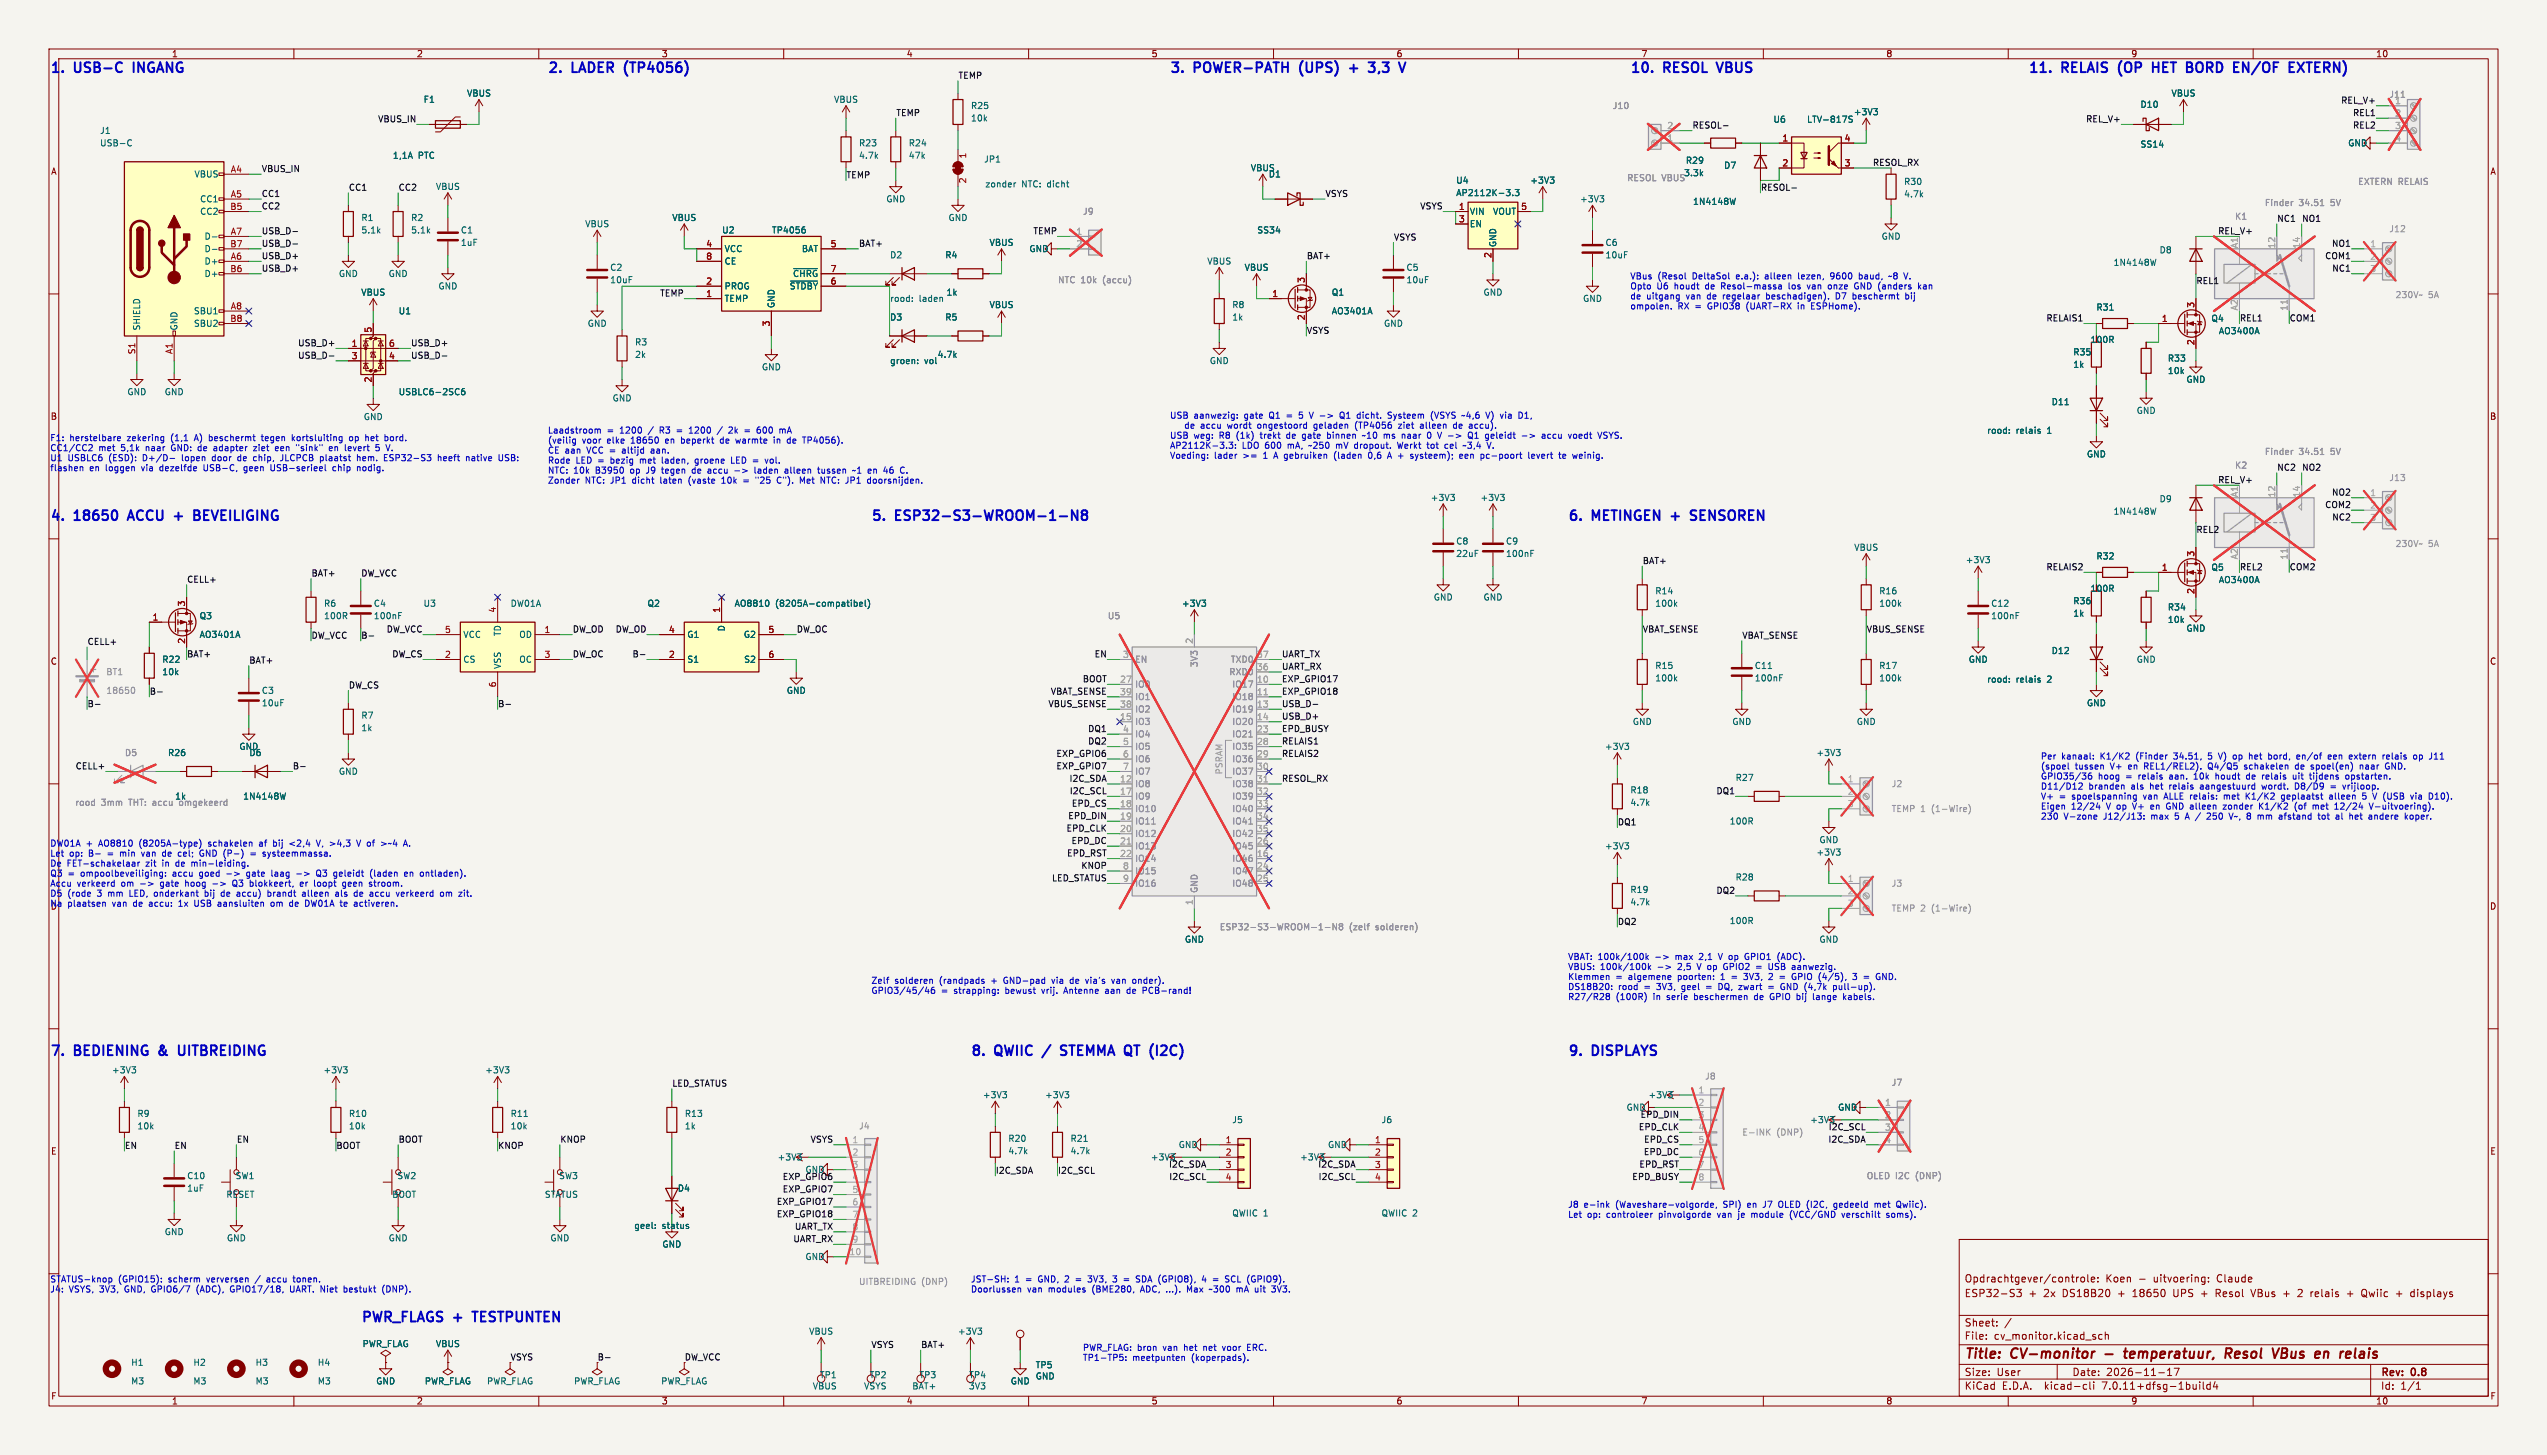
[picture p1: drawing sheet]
<svg xmlns="http://www.w3.org/2000/svg" width="520mm" height="297mm" viewBox="0 0 520 297" stroke-linecap="round" stroke-linejoin="round" font-family="sans-serif">
<defs><g id="words">
<g font-size="2.8" fill="#0000c2">
<text x="10.2" y="15">1.</text>
<text x="15.3" y="15">USB-C</text>
<text x="28.1" y="15">INGANG</text>
<text x="111.8" y="15">2.</text>
<text x="116.9" y="15">LADER (TP4056)</text>
<text x="238.8" y="15">3.</text>
<text x="243.9" y="15">POWER-PATH</text>
<text x="266.3" y="15">(UPS)</text>
<text x="277.3" y="15">+</text>
<text x="282.1" y="15">3,3</text>
<text x="332.7" y="15">10.</text>
<text x="339.8" y="15">RESOL</text>
<text x="351.6" y="15">VBUS</text>
<text x="414" y="15">11.</text>
<text x="421.1" y="15">RELAIS</text>
<text x="433.4" y="15">(OP</text>
<text x="441.2" y="15">HET</text>
<text x="448.9" y="15">BORD</text>
<text x="459.4" y="15">EN/OF</text>
<text x="471.5" y="15">EXTERN)</text>
<text x="10.2" y="106.4">4.</text>
<text x="15.3" y="106.4">18650</text>
<text x="27.2" y="106.4">ACCU</text>
<text x="37.3" y="106.4">+</text>
<text x="42.1" y="106.4">BEVEILIGING</text>
<text x="177.8" y="106.4">5.</text>
<text x="183" y="106.4">ESP32-S3-WROOM-1-N8</text>
<text x="320" y="106.4">6.</text>
<text x="325.2" y="106.4">METINGEN</text>
<text x="342.1" y="106.4">+</text>
<text x="346.9" y="106.4">SENSOREN</text>
<text x="10.2" y="215.7">7.</text>
<text x="15.3" y="215.7">BEDIENING</text>
<text x="33.4" y="215.7">&amp;</text>
<text x="38.2" y="215.7">UITBREIDING</text>
<text x="198.1" y="215.7">8.</text>
<text x="203.3" y="215.7">QWIIC</text>
<text x="218.3" y="215.7">STEMMA QT</text>
<text x="238.1" y="215.7">(I2C)</text>
<text x="320" y="215.7">9.</text>
<text x="325.2" y="215.7">DISPLAYS</text>
<text x="73.7" y="270">PWR_FLAGS +</text>
<text x="97.5" y="270">TESTPUNTEN</text>
</g>
<g font-size="2.8" fill="#840000">
<text x="401" y="277.9">Title:</text>
<text x="410.6" y="277.9">CV-monitor</text>
<text x="435.4" y="277.9">temperatuur,</text>
<text x="456.8" y="277.9">Resol</text>
<text x="467.3" y="277.9">VBus</text>
<text x="476.7" y="277.9">en</text>
<text x="482.6" y="277.9">relais</text>
</g>
<g font-size="2.1" fill="#840000">
<text x="401" y="262">Opdrachtgever/controle:</text>
<text x="429.9" y="262">Koen</text>
<text x="436.7" y="262">-</text>
<text x="439.8" y="262">uitvoering:</text>
<text x="452.9" y="262">Claude</text>
<text x="401" y="265">ESP32-S3</text>
<text x="414.1" y="265">+</text>
<text x="417.3" y="265">2x</text>
<text x="421.2" y="265">DS18B20</text>
<text x="432.7" y="265">+</text>
<text x="435.8" y="265">18650</text>
<text x="444.3" y="265">UPS</text>
<text x="450.1" y="265">+</text>
<text x="453.2" y="265">Resol</text>
<text x="460.7" y="265">VBus</text>
<text x="467.3" y="265">+</text>
<text x="470.5" y="265">2</text>
<text x="473.2" y="265">relais</text>
<text x="480.8" y="265">+</text>
<text x="484" y="265">Qwiic</text>
<text x="491.1" y="265">+</text>
<text x="494.3" y="265">displays</text>
<text x="401" y="273.7">File:</text>
<text x="401" y="271">Sheet:</text>
<text x="407.1" y="273.7">cv_monitor.kicad_sch</text>
<text x="401" y="281.1">Size:</text>
<text x="407.6" y="281.1">User</text>
<text x="423" y="281.1">Date:</text>
<text x="430" y="281.1">2026-11-17</text>
<text x="486" y="281.3">Rev:</text>
<text x="492.4" y="281.3">0.8</text>
<text x="401" y="283.9">KiCad</text>
<text x="408.7" y="283.9">E.D.A.</text>
<text x="417.6" y="283.9">kicad-cli</text>
<text x="429.5" y="283.9">7.0.11+dfsg-1build4</text>
<text x="486" y="283.9">Id:</text>
<text x="490.1" y="283.9">1/1</text>
</g>
<g font-size="1.8" fill="#840000">
<text x="35" y="11.9">1</text>
<text x="85" y="11.9">2</text>
<text x="135" y="11.9">3</text>
<text x="185" y="11.9">4</text>
<text x="235" y="11.9">5</text>
<text x="285" y="11.9">6</text>
<text x="335" y="11.9">7</text>
<text x="385" y="11.9">8</text>
<text x="435" y="11.9">9</text>
<text x="485" y="11.9">10</text>
<text x="10.3" y="35.9">A</text>
<text x="508.3" y="35.9">A</text>
<text x="426.7" y="70.2">100R</text>
<text x="10.3" y="85.9">B</text>
<text x="508.2" y="85.9">B</text>
<text x="426.7" y="121">100R</text>
<text x="10.3" y="135.9">C</text>
<text x="508.2" y="135.9">C</text>
<text x="508.2" y="185.9">D</text>
<text x="10.3" y="235.9">E</text>
<text x="508.3" y="235.9">E</text>
<text x="10.3" y="285.9">F</text>
<text x="35" y="286.9">1</text>
<text x="85" y="286.9">2</text>
<text x="135" y="286.9">3</text>
<text x="185" y="286.9">4</text>
<text x="235" y="286.9">5</text>
<text x="285" y="286.9">6</text>
<text x="335" y="286.9">7</text>
<text x="385" y="286.9">8</text>
<text x="435" y="286.9">9</text>
<text x="485" y="286.9">10</text>
<text x="508.3" y="285.9">F</text>
</g>
<g font-size="1.8" fill="#0f0f0f">
<text x="195.6" y="16.2">TEMP</text>
<text x="182.9" y="23.8">TEMP</text>
<text x="477.9" y="21.2">REL_V+</text>
<text x="480.3" y="23.8">REL1</text>
<text x="77.1" y="25">VBUS_IN</text>
<text x="345.4" y="26.3">RESOL-</text>
<text x="425.8" y="25">REL_V+</text>
<text x="480.3" y="26.3">REL2</text>
<text x="53.3" y="35.2">VBUS_IN</text>
<text x="382.3" y="33.9">RESOL_RX</text>
<text x="53.3" y="40.3">CC1</text>
<text x="71.1" y="39">CC1</text>
<text x="81.3" y="39">CC2</text>
<text x="172.7" y="36.5">TEMP</text>
<text x="270.5" y="40.3">VSYS</text>
<text x="359.4" y="39">RESOL-</text>
<text x="53.3" y="47.9">USB_D-</text>
<text x="53.3" y="42.8">CC2</text>
<text x="210.9" y="47.9">TEMP</text>
<text x="289.8" y="42.8">VSYS</text>
<text x="452.8" y="47.9">REL_V+</text>
<text x="464.8" y="45.4">NC1</text>
<text x="469.9" y="45.4">NO1</text>
<text x="53.3" y="50.5">USB_D-</text>
<text x="53.3" y="53">USB_D+</text>
<text x="175.3" y="50.5">BAT+</text>
<text x="266.7" y="53">BAT+</text>
<text x="284.5" y="49.2">VSYS</text>
<text x="474.6" y="53">COM1</text>
<text x="476" y="50.5">NO1</text>
<text x="53.3" y="55.5">USB_D+</text>
<text x="448.3" y="58.1">REL1</text>
<text x="476" y="55.5">NC1</text>
<text x="134.7" y="60.6">TEMP</text>
<text x="417.7" y="65.7">RELAIS1</text>
<text x="457.2" y="65.7">REL1</text>
<text x="467.4" y="65.7">COM1</text>
<text x="60.8" y="70.8">USB_D+</text>
<text x="83.8" y="70.8">USB_D+</text>
<text x="266.7" y="68.2">VSYS</text>
<text x="60.8" y="73.3">USB_D-</text>
<text x="83.8" y="73.3">USB_D-</text>
<text x="452.8" y="98.7">REL_V+</text>
<text x="464.8" y="96.2">NC2</text>
<text x="469.9" y="96.2">NO2</text>
<text x="476" y="101.3">NO2</text>
<text x="474.6" y="103.8">COM2</text>
<text x="476" y="106.3">NC2</text>
<text x="448.3" y="108.9">REL2</text>
<text x="38.1" y="119">CELL+</text>
<text x="63.5" y="117.8">BAT+</text>
<text x="73.7" y="117.8">DW_VCC</text>
<text x="335.3" y="115.2">BAT+</text>
<text x="417.7" y="116.5">RELAIS2</text>
<text x="457.2" y="116.5">REL2</text>
<text x="467.4" y="116.5">COM2</text>
<text x="17.8" y="131.7">CELL+</text>
<text x="63.5" y="130.5">DW_VCC</text>
<text x="73.7" y="130.5">B-</text>
<text x="78.8" y="129.2">DW_VCC</text>
<text x="116.8" y="129.2">DW_OD</text>
<text x="125.6" y="129.2">DW_OD</text>
<text x="162.6" y="129.2">DW_OC</text>
<text x="335.3" y="129.2">VBAT_SENSE</text>
<text x="355.6" y="130.5">VBAT_SENSE</text>
<text x="381" y="129.2">VBUS_SENSE</text>
<text x="38.1" y="134.3">BAT+</text>
<text x="50.8" y="135.5">BAT+</text>
<text x="80" y="134.3">DW_CS</text>
<text x="116.8" y="134.3">DW_OC</text>
<text x="129" y="134.3">B-</text>
<text x="223.4" y="134.3">EN</text>
<text x="261.6" y="134.3">UART_TX</text>
<text x="261.6" y="136.8">UART_RX</text>
<text x="30.5" y="141.9">B-</text>
<text x="71.1" y="140.6">DW_CS</text>
<text x="214.4" y="141.9">VBAT_SENSE</text>
<text x="221" y="139.4">BOOT</text>
<text x="261.6" y="141.9">EXP_GPIO18</text>
<text x="261.6" y="139.4">EXP_GPIO17</text>
<text x="17.8" y="144.4">B-</text>
<text x="101.6" y="144.4">B-</text>
<text x="213.9" y="144.4">VBUS_SENSE</text>
<text x="222" y="149.5">DQ1</text>
<text x="261.6" y="149.5">EPD_BUSY</text>
<text x="261.6" y="147">USB_D+</text>
<text x="261.6" y="144.4">USB_D-</text>
<text x="215.6" y="154.6">EXP_GPIO6</text>
<text x="222" y="152.1">DQ2</text>
<text x="261.6" y="152.1">RELAIS1</text>
<text x="261.6" y="154.6">RELAIS2</text>
<text x="15.3" y="157.1">CELL+</text>
<text x="59.7" y="157.1">B-</text>
<text x="215.6" y="157.1">EXP_GPIO7</text>
<text x="218.2" y="159.7">I2C_SDA</text>
<text x="261.6" y="159.7">RESOL_RX</text>
<text x="218" y="167.3">EPD_DIN</text>
<text x="218.3" y="162.2">I2C_SCL</text>
<text x="218.7" y="164.8">EPD_CS</text>
<text x="350.3" y="162.2">DQ1</text>
<text x="217.6" y="169.8">EPD_CLK</text>
<text x="218.7" y="172.4">EPD_DC</text>
<text x="330.2" y="168.6">DQ1</text>
<text x="214.7" y="180">LED_STATUS</text>
<text x="217.8" y="174.9">EPD_RST</text>
<text x="220.7" y="177.5">KNOP</text>
<text x="350.3" y="182.5">DQ2</text>
<text x="330.2" y="188.9">DQ2</text>
<text x="137.2" y="221.9">LED_STATUS</text>
<text x="332" y="226.9">GND</text>
<text x="48.3" y="233.3">EN</text>
<text x="81.3" y="233.3">BOOT</text>
<text x="114.3" y="233.3">KNOP</text>
<text x="165.4" y="233.3">VSYS</text>
<text x="334.5" y="230.8">EPD_CLK</text>
<text x="334.8" y="228.3">EPD_DIN</text>
<text x="335.6" y="233.3">EPD_CS</text>
<text x="373.2" y="233.3">I2C_SDA</text>
<text x="373.2" y="230.8">I2C_SCL</text>
<text x="25.4" y="234.6">EN</text>
<text x="35.6" y="234.6">EN</text>
<text x="68.6" y="234.6">BOOT</text>
<text x="101.6" y="234.6">KNOP</text>
<text x="164.3" y="239.6">GND</text>
<text x="203.2" y="239.7">I2C_SDA</text>
<text x="215.9" y="239.7">I2C_SCL</text>
<text x="234.8" y="237.1">+3V3</text>
<text x="238.6" y="238.4">I2C_SDA</text>
<text x="265.3" y="237.1">+3V3</text>
<text x="269" y="238.4">I2C_SDA</text>
<text x="334.6" y="238.4">EPD_RST</text>
<text x="335.5" y="235.9">EPD_DC</text>
<text x="159.7" y="243.5">EXP_GPIO7</text>
<text x="159.7" y="241">EXP_GPIO6</text>
<text x="238.6" y="241">I2C_SCL</text>
<text x="269.1" y="241">I2C_SCL</text>
<text x="333.1" y="241">EPD_BUSY</text>
<text x="158.5" y="248.6">EXP_GPIO18</text>
<text x="158.5" y="246">EXP_GPIO17</text>
<text x="162.2" y="251.1">UART_TX</text>
<text x="161.9" y="253.7">UART_RX</text>
<text x="177.8" y="275.2">VSYS</text>
<text x="188" y="275.2">BAT+</text>
<text x="104.1" y="277.8">VSYS</text>
<text x="121.9" y="277.8">B-</text>
<text x="139.7" y="277.8">DW_VCC</text>
</g>
<g font-size="1.8" fill="#006464">
<text x="86.4" y="21.2">F1</text>
<text x="95.2" y="19.9">VBUS</text>
<text x="170.2" y="21.2">VBUS</text>
<text x="198.1" y="22.5">R25</text>
<text x="378.4" y="23.7">+3V3</text>
<text x="436.9" y="22.2">D10</text>
<text x="443.2" y="19.9">VBUS</text>
<text x="20.3" y="27.5">J1</text>
<text x="198.1" y="25">10k</text>
<text x="362" y="25.2">U6</text>
<text x="368.8" y="25.2">LTV-817S</text>
<text x="20.3" y="30.1">USB-C</text>
<text x="80.1" y="32.6">1,1A</text>
<text x="85.4" y="32.6">PTC</text>
<text x="175.3" y="32.6">4.7k</text>
<text x="175.3" y="30.1">R23</text>
<text x="185.4" y="32.6">47k</text>
<text x="185.4" y="30.1">R24</text>
<text x="200.8" y="33.4">JP1</text>
<text x="255.3" y="35.2">VBUS</text>
<text x="344.1" y="33.6">R29</text>
<text x="351.9" y="34.6">D7</text>
<text x="436.9" y="30.3">SS14</text>
<text x="479.3" y="30.1">GND</text>
<text x="39.6" y="36.4">VBUS</text>
<text x="40.8" y="41.5">CC1</text>
<text x="88.9" y="39">VBUS</text>
<text x="180.8" y="41.5">GND</text>
<text x="201.1" y="38.5">zonder</text>
<text x="208.6" y="38.5">NTC: dicht</text>
<text x="258.9" y="36.4">D1</text>
<text x="297.2" y="37.7">U4</text>
<text x="297.2" y="40.2">AP2112K-3.3</text>
<text x="312.3" y="37.7">+3V3</text>
<text x="322.5" y="41.5">+3V3</text>
<text x="343.7" y="36.2">3.3k</text>
<text x="388.6" y="37.9">R30</text>
<text x="388.6" y="40.5">4.7k</text>
<text x="40.8" y="44">CC2</text>
<text x="73.7" y="45.3">R1</text>
<text x="73.7" y="47.9">5.1k</text>
<text x="83.8" y="45.3">R2</text>
<text x="83.8" y="47.9">5.1k</text>
<text x="94" y="47.9">C1</text>
<text x="119.4" y="46.6">VBUS</text>
<text x="137.1" y="45.3">VBUS</text>
<text x="147.3" y="47.9">U2</text>
<text x="157.5" y="47.9">TP4056</text>
<text x="193.5" y="45.3">GND</text>
<text x="256.6" y="47.9">SS34</text>
<text x="300" y="44">VIN</text>
<text x="300" y="46.6">EN</text>
<text x="304.7" y="44">VOUT</text>
<text x="345.5" y="42">1N4148W</text>
<text x="41.7" y="49.1">D-</text>
<text x="41.7" y="51.7">D-</text>
<text x="94" y="50.4">1uF</text>
<text x="147.8" y="51.7">VCC</text>
<text x="163.6" y="51.7">BAT</text>
<text x="181.6" y="52.9">D2</text>
<text x="192.9" y="52.9">R4</text>
<text x="201.9" y="50.4">VBUS</text>
<text x="210.1" y="51.7">GND</text>
<text x="305.7" y="50.5" transform="rotate(-90 305.7 50.5)">GND</text>
<text x="327.7" y="50.4">C6</text>
<text x="327.7" y="52.9">10uF</text>
<text x="384" y="49.1">GND</text>
<text x="440.8" y="51.9">D8</text>
<text x="41.7" y="54.2">D+</text>
<text x="41.7" y="56.7">D+</text>
<text x="69.1" y="56.7">GND</text>
<text x="79.2" y="56.7">GND</text>
<text x="89.4" y="59.3">GND</text>
<text x="124.5" y="55.5">C2</text>
<text x="124.5" y="58">10uF</text>
<text x="147.8" y="59.3">PROG</text>
<text x="147.8" y="54.2">CE</text>
<text x="161.1" y="59.3">~{STDBY}</text>
<text x="161.8" y="56.7">~{CHRG}</text>
<text x="246.4" y="54.2">VBUS</text>
<text x="254" y="55.5">VBUS</text>
<text x="287" y="55.5">C5</text>
<text x="287" y="58">10uF</text>
<text x="431.4" y="54.5">1N4148W</text>
<text x="39.5" y="64.4">SBU1</text>
<text x="73.6" y="60.6">VBUS</text>
<text x="81.3" y="64.4">U1</text>
<text x="147.8" y="61.8">TEMP</text>
<text x="158.3" y="63" transform="rotate(-90 158.3 63)">GND</text>
<text x="181.6" y="65.6">D3</text>
<text x="181.6" y="61.8">rood:</text>
<text x="187.6" y="61.8">laden</text>
<text x="192.9" y="65.6">R5</text>
<text x="193.1" y="60.6">1k</text>
<text x="201.9" y="63.1">VBUS</text>
<text x="251.5" y="63.1">R8</text>
<text x="251.5" y="65.6">1k</text>
<text x="271.8" y="60.6">Q1</text>
<text x="271.8" y="64.4">AO3401A</text>
<text x="302.8" y="60.6">GND</text>
<text x="323.1" y="61.8">GND</text>
<text x="427.9" y="63.6">R31</text>
<text x="451.4" y="65.9">Q4</text>
<text x="28.8" y="67.6" transform="rotate(-90 28.8 67.6)">SHIELD</text>
<text x="36.4" y="67.6" transform="rotate(-90 36.4 67.6)">GND</text>
<text x="39.5" y="66.9">SBU2</text>
<text x="119.9" y="66.9">GND</text>
<text x="129.5" y="70.7">R3</text>
<text x="282.4" y="66.9">GND</text>
<text x="452.9" y="68.4">AO3400A</text>
<text x="129.5" y="73.3">2k</text>
<text x="155.4" y="75.8">GND</text>
<text x="181.6" y="74.5">groen:</text>
<text x="188.7" y="74.5">vol</text>
<text x="191.3" y="73.3">4.7k</text>
<text x="246.9" y="74.5">GND</text>
<text x="423.2" y="72.7">R35</text>
<text x="423.2" y="75.3">1k</text>
<text x="442.5" y="74">R33</text>
<text x="442.5" y="76.6">10k</text>
<text x="25.9" y="80.9">GND</text>
<text x="33.5" y="80.9">GND</text>
<text x="81.3" y="80.9">USBLC6-2SC6</text>
<text x="125" y="82.1">GND</text>
<text x="418.8" y="82.9">D11</text>
<text x="446.3" y="78.3">GND</text>
<text x="74.2" y="86">GND</text>
<text x="405.6" y="88.7">rood:</text>
<text x="411.6" y="88.7">relais</text>
<text x="418.1" y="88.7">1</text>
<text x="436.1" y="84.7">GND</text>
<text x="426" y="93.6">GND</text>
<text x="292" y="102.5">+3V3</text>
<text x="302.2" y="102.5">+3V3</text>
<text x="431.4" y="105.3">1N4148W</text>
<text x="440.8" y="102.7">D9</text>
<text x="297.2" y="111.4">C8</text>
<text x="297.2" y="113.9">22uF</text>
<text x="307.4" y="111.4">C9</text>
<text x="307.4" y="113.9">100nF</text>
<text x="378.4" y="112.6">VBUS</text>
<text x="401.2" y="115.2">+3V3</text>
<text x="427.9" y="114.4">R32</text>
<text x="451.4" y="116.7">Q5</text>
<text x="452.9" y="119.2">AO3400A</text>
<text x="66" y="124.1">R6</text>
<text x="76.2" y="124.1">C4</text>
<text x="86.4" y="124.1">U3</text>
<text x="104.1" y="124.1">DW01A</text>
<text x="132.1" y="124.1">Q2</text>
<text x="149.9" y="124.1">AO8810</text>
<text x="158.3" y="124.1">(8205A-compatibel)</text>
<text x="241.2" y="124.1">+3V3</text>
<text x="292.6" y="122.8">GND</text>
<text x="302.8" y="122.8">GND</text>
<text x="337.8" y="121.5">R14</text>
<text x="337.8" y="124.1">100k</text>
<text x="383.6" y="121.5">R16</text>
<text x="383.6" y="124.1">100k</text>
<text x="406.4" y="124.1">C12</text>
<text x="423.2" y="123.5">R36</text>
<text x="442.5" y="124.8">R34</text>
<text x="40.6" y="130.4">AO3401A</text>
<text x="40.6" y="126.6">Q3</text>
<text x="66" y="126.6">100R</text>
<text x="76.2" y="126.6">100nF</text>
<text x="94.5" y="130.4">VCC</text>
<text x="102.5" y="129.9" transform="rotate(-90 102.5 129.9)">TD</text>
<text x="105.9" y="130.4">OD</text>
<text x="140.2" y="130.4">G1</text>
<text x="148.2" y="129" transform="rotate(-90 148.2 129)">D</text>
<text x="151.7" y="130.4">G2</text>
<text x="406.4" y="126.6">100nF</text>
<text x="423.2" y="126.1">1k</text>
<text x="442.5" y="127.4">10k</text>
<text x="446.3" y="129.1">GND</text>
<text x="33" y="135.5">R22</text>
<text x="94.5" y="135.5">CS</text>
<text x="102.5" y="136.7" transform="rotate(-90 102.5 136.7)">VSS</text>
<text x="105.9" y="135.5">OC</text>
<text x="140.2" y="135.5">S1</text>
<text x="151.8" y="135.5">S2</text>
<text x="337.8" y="136.8">R15</text>
<text x="358.2" y="136.8">C11</text>
<text x="383.6" y="136.8">R17</text>
<text x="401.8" y="135.5">GND</text>
<text x="418.8" y="133.7">D12</text>
<text x="436.1" y="135.5">GND</text>
<text x="33" y="138">10k</text>
<text x="53.3" y="141.8">C3</text>
<text x="160.5" y="141.8">GND</text>
<text x="337.8" y="139.3">100k</text>
<text x="358.2" y="139.3">100nF</text>
<text x="383.6" y="139.3">100k</text>
<text x="405.6" y="139.5">rood:</text>
<text x="411.6" y="139.5">relais</text>
<text x="418.1" y="139.5">2</text>
<text x="53.3" y="144.4">10uF</text>
<text x="73.7" y="146.9">R7</text>
<text x="73.7" y="149.5">1k</text>
<text x="333.2" y="148.2">GND</text>
<text x="353.6" y="148.2">GND</text>
<text x="379" y="148.2">GND</text>
<text x="426" y="144.4">GND</text>
<text x="34.2" y="154.5">R26</text>
<text x="48.8" y="153.3">GND</text>
<text x="50.8" y="154.5">D6</text>
<text x="327.6" y="153.3">+3V3</text>
<text x="370.7" y="154.5">+3V3</text>
<text x="69.1" y="158.3">GND</text>
<text x="354.2" y="159.6">R27</text>
<text x="35.6" y="163.4">1k</text>
<text x="49.5" y="163.4">1N4148W</text>
<text x="332.8" y="162.2">R18</text>
<text x="332.8" y="164.7">4.7k</text>
<text x="327.6" y="173.6">+3V3</text>
<text x="353" y="168.5">100R</text>
<text x="371.3" y="172.3">GND</text>
<text x="354.2" y="179.9">R28</text>
<text x="370.7" y="174.9">+3V3</text>
<text x="332.8" y="182.5">R19</text>
<text x="332.8" y="185">4.7k</text>
<text x="353" y="188.8">100R</text>
<text x="241.8" y="192.6">GND</text>
<text x="371.3" y="192.6">GND</text>
<text x="22.8" y="219.3">+3V3</text>
<text x="65.9" y="219.3">+3V3</text>
<text x="99" y="219.3">+3V3</text>
<text x="200.6" y="224.4">+3V3</text>
<text x="213.3" y="224.4">+3V3</text>
<text x="336.4" y="224.4">+3V3</text>
<text x="375.2" y="226.9">GND</text>
<text x="27.9" y="228.2">R9</text>
<text x="27.9" y="230.7">10k</text>
<text x="71.1" y="230.7">10k</text>
<text x="71.1" y="228.2">R10</text>
<text x="104.1" y="230.7">10k</text>
<text x="104.1" y="228.2">R11</text>
<text x="139.7" y="228.2">R13</text>
<text x="139.7" y="230.7">1k</text>
<text x="205.7" y="233.3">R20</text>
<text x="218.4" y="233.3">R21</text>
<text x="251.5" y="229.5">J5</text>
<text x="282" y="229.5">J6</text>
<text x="369.5" y="229.5">+3V3</text>
<text x="158.6" y="237.1">+3V3</text>
<text x="205.7" y="235.8">4.7k</text>
<text x="218.4" y="235.8">4.7k</text>
<text x="240.5" y="234.5">GND</text>
<text x="271" y="234.5">GND</text>
<text x="38.1" y="243.4">1uF</text>
<text x="38.1" y="240.9">C10</text>
<text x="46.1" y="244.7">RESET</text>
<text x="48" y="240.9">SW1</text>
<text x="80" y="244.7">BOOT</text>
<text x="81" y="240.9">SW2</text>
<text x="111.1" y="244.7">STATUS</text>
<text x="114" y="240.9">SW3</text>
<text x="138.3" y="243.4">D4</text>
<text x="129.4" y="251.1">geel:</text>
<text x="135.2" y="251.1">status</text>
<text x="251.5" y="248.5">QWIIC 1</text>
<text x="282" y="248.5">QWIIC 2</text>
<text x="33.5" y="252.3">GND</text>
<text x="46.2" y="253.6">GND</text>
<text x="79.2" y="253.6">GND</text>
<text x="112.3" y="253.6">GND</text>
<text x="135.1" y="254.9">GND</text>
<text x="164.3" y="257.4">GND</text>
<text x="73.9" y="275.2">PWR_FLAG</text>
<text x="88.9" y="275.2">VBUS</text>
<text x="165.1" y="272.6">VBUS</text>
<text x="195.5" y="272.6">+3V3</text>
<text x="26.7" y="279">H1</text>
<text x="39.4" y="279">H2</text>
<text x="52.1" y="279">H3</text>
<text x="64.8" y="279">H4</text>
<text x="167.3" y="281.5">TP1</text>
<text x="177.4" y="281.5">TP2</text>
<text x="187.6" y="281.5">TP3</text>
<text x="197.8" y="281.5">TP4</text>
<text x="211.3" y="279.5">TP5</text>
<text x="211.3" y="281.8">GND</text>
<text x="26.7" y="282.8">M3</text>
<text x="39.4" y="282.8">M3</text>
<text x="52.1" y="282.8">M3</text>
<text x="64.8" y="282.8">M3</text>
<text x="76.7" y="282.8">GND</text>
<text x="86.6" y="282.8">PWR_FLAG</text>
<text x="99.3" y="282.8">PWR_FLAG</text>
<text x="117.1" y="282.8">PWR_FLAG</text>
<text x="134.9" y="282.8">PWR_FLAG</text>
<text x="165.8" y="283.8">VBUS</text>
<text x="176.3" y="283.8">VSYS</text>
<text x="186.2" y="283.8">BAT+</text>
<text x="197.7" y="283.8">3V3</text>
<text x="206.2" y="282.8">GND</text>
</g>
<g font-size="1.8" fill="#939391">
<text x="329.1" y="22.5">J10</text>
<text x="487.7" y="20.2">J11</text>
<text x="332.1" y="37.2">RESOL VBUS</text>
<text x="481.3" y="37.9">EXTERN RELAIS</text>
<text x="221" y="44">J9</text>
<text x="456.2" y="45.1">K1</text>
<text x="462.3" y="42.3">Finder</text>
<text x="469.3" y="42.3">34.51</text>
<text x="475.9" y="42.3">5V</text>
<text x="487.7" y="47.6">J12</text>
<text x="215.9" y="58">NTC 10k</text>
<text x="225.3" y="58">(accu)</text>
<text x="489" y="61.1">230V~</text>
<text x="495.8" y="61.1">5A</text>
<text x="456.2" y="95.9">K2</text>
<text x="462.3" y="93.1">Finder</text>
<text x="469.3" y="93.1">34.51</text>
<text x="475.9" y="93.1">5V</text>
<text x="487.7" y="98.4">J13</text>
<text x="489" y="111.9">230V~</text>
<text x="495.8" y="111.9">5A</text>
<text x="226.1" y="126.6">U5</text>
<text x="231.6" y="135.5">EN</text>
<text x="244.7" y="136.3" transform="rotate(-90 244.7 136.3)">3V3</text>
<text x="251.2" y="135.5">TXD0</text>
<text x="21.6" y="138">BT1</text>
<text x="21.6" y="141.8">18650</text>
<text x="231.6" y="140.6">IO0</text>
<text x="231.6" y="143.1">IO1</text>
<text x="250.9" y="138">RXD0</text>
<text x="251.5" y="140.6">IO17</text>
<text x="251.5" y="143.1">IO18</text>
<text x="231.6" y="148.2">IO3</text>
<text x="231.6" y="145.6">IO2</text>
<text x="251.5" y="145.6">IO19</text>
<text x="251.5" y="148.2">IO20</text>
<text x="25.4" y="154.5">D5</text>
<text x="231.6" y="150.7">IO4</text>
<text x="231.6" y="153.3">IO5</text>
<text x="231.6" y="155.8">IO6</text>
<text x="251.5" y="150.7">IO21</text>
<text x="251.5" y="153.3">IO35</text>
<text x="251.5" y="155.8">IO36</text>
<text x="231.6" y="160.9">IO8</text>
<text x="231.6" y="158.3">IO7</text>
<text x="251.5" y="158.3">IO37</text>
<text x="251.5" y="160.9">IO38</text>
<text x="386.1" y="160.9">J2</text>
<text x="15.2" y="164.7">rood</text>
<text x="20.7" y="164.7">3mm</text>
<text x="26.4" y="164.7">THT: accu</text>
<text x="37.1" y="164.7">omgekeerd</text>
<text x="231.6" y="163.4">IO9</text>
<text x="231.6" y="166">IO10</text>
<text x="251.5" y="163.4">IO39</text>
<text x="251.5" y="166">IO40</text>
<text x="386.1" y="166">TEMP 1</text>
<text x="394.5" y="166">(1-Wire)</text>
<text x="231.6" y="168.5">IO11</text>
<text x="231.6" y="171">IO12</text>
<text x="231.6" y="173.6">IO13</text>
<text x="251.5" y="173.6">IO45</text>
<text x="251.5" y="168.5">IO41</text>
<text x="251.5" y="171">IO42</text>
<text x="231.6" y="176.1">IO14</text>
<text x="231.6" y="178.7">IO15</text>
<text x="251.5" y="176.1">IO46</text>
<text x="251.5" y="178.7">IO47</text>
<text x="231.6" y="181.2">IO16</text>
<text x="244.7" y="182.4" transform="rotate(-90 244.7 182.4)">GND</text>
<text x="251.5" y="181.2">IO48</text>
<text x="386.1" y="181.2">J3</text>
<text x="248.9" y="190.1">ESP32-S3-WROOM-1-N8</text>
<text x="275.4" y="190.1">(zelf</text>
<text x="281" y="190.1">solderen)</text>
<text x="386.1" y="186.3">TEMP 2</text>
<text x="394.5" y="186.3">(1-Wire)</text>
<text x="348" y="220.6">J8</text>
<text x="386.1" y="221.8">J7</text>
<text x="175.3" y="230.7">J4</text>
<text x="355.6" y="232">E-INK</text>
<text x="362.7" y="232">(DNP)</text>
<text x="381" y="240.9">OLED I2C</text>
<text x="391.2" y="240.9">(DNP)</text>
<text x="175.3" y="262.5">UITBREIDING</text>
<text x="188.1" y="262.5">(DNP)</text>
</g>
<g font-size="1.8" fill="#a5a4a2">
<text x="488.9" y="21.3">1</text>
<text x="488.9" y="23.9">2</text>
<text x="340.3" y="29">1</text>
<text x="340.3" y="26.4">2</text>
<text x="488.9" y="26.4">3</text>
<text x="488.9" y="29">4</text>
<text x="219.6" y="48">1</text>
<text x="219.6" y="50.5">2</text>
<text x="456.9" y="50.8" transform="rotate(-90 456.9 50.8)">A1</text>
<text x="464.6" y="50.8" transform="rotate(-90 464.6 50.8)">12</text>
<text x="469.6" y="50.8" transform="rotate(-90 469.6 50.8)">14</text>
<text x="483.8" y="50.5">1</text>
<text x="483.8" y="53.1">2</text>
<text x="483.8" y="55.6">3</text>
<text x="456.9" y="63.5" transform="rotate(-90 456.9 63.5)">A2</text>
<text x="467.1" y="63.5" transform="rotate(-90 467.1 63.5)">11</text>
<text x="456.9" y="101.6" transform="rotate(-90 456.9 101.6)">A1</text>
<text x="464.6" y="101.6" transform="rotate(-90 464.6 101.6)">12</text>
<text x="469.6" y="101.6" transform="rotate(-90 469.6 101.6)">14</text>
<text x="483.8" y="101.3">1</text>
<text x="483.8" y="103.9">2</text>
<text x="483.8" y="106.4">3</text>
<text x="456.9" y="114.3" transform="rotate(-90 456.9 114.3)">A2</text>
<text x="467.1" y="114.3" transform="rotate(-90 467.1 114.3)">11</text>
<text x="243.6" y="131.5" transform="rotate(-90 243.6 131.5)">2</text>
<text x="229.2" y="134.4">3</text>
<text x="256.5" y="136.9">36</text>
<text x="256.5" y="134.4">37</text>
<text x="228.6" y="139.4">27</text>
<text x="228.6" y="142">39</text>
<text x="256.5" y="139.4">10</text>
<text x="256.5" y="142">11</text>
<text x="228.6" y="147.1">15</text>
<text x="228.6" y="144.5">38</text>
<text x="229.2" y="149.6">4</text>
<text x="256.5" y="144.5">13</text>
<text x="256.5" y="147.1">14</text>
<text x="256.5" y="149.6">23</text>
<text x="229.2" y="152.1">5</text>
<text x="229.2" y="154.7">6</text>
<text x="256.5" y="152.1">28</text>
<text x="256.5" y="154.7">29</text>
<text x="228.6" y="159.8">12</text>
<text x="229.2" y="157.2">7</text>
<text x="256.5" y="157.2">30</text>
<text x="256.5" y="159.8">31</text>
<text x="377.1" y="159.8">1</text>
<text x="228.6" y="162.3">17</text>
<text x="228.6" y="164.8">18</text>
<text x="228.6" y="167.4">19</text>
<text x="256.5" y="162.3">32</text>
<text x="256.5" y="164.8">33</text>
<text x="256.5" y="167.4">34</text>
<text x="377.1" y="162.3">2</text>
<text x="377.1" y="164.8">3</text>
<text x="228.6" y="169.9">20</text>
<text x="228.6" y="172.5">21</text>
<text x="256.5" y="172.5">26</text>
<text x="256.5" y="169.9">35</text>
<text x="228.6" y="175">22</text>
<text x="229.2" y="177.5">8</text>
<text x="256.5" y="175">16</text>
<text x="256.5" y="177.5">24</text>
<text x="229.2" y="180.1">9</text>
<text x="243.6" y="184.9" transform="rotate(-90 243.6 184.9)">1</text>
<text x="256.5" y="180.1">25</text>
<text x="377.1" y="180.1">1</text>
<text x="377.1" y="182.6">2</text>
<text x="377.1" y="185.2">3</text>
<text x="346.6" y="223.3">1</text>
<text x="346.6" y="225.8">2</text>
<text x="384.7" y="225.8">1</text>
<text x="173.9" y="233.4">1</text>
<text x="346.6" y="228.3">3</text>
<text x="346.6" y="230.9">4</text>
<text x="346.6" y="233.4">5</text>
<text x="384.7" y="228.3">2</text>
<text x="384.7" y="230.9">3</text>
<text x="384.7" y="233.4">4</text>
<text x="173.9" y="236">2</text>
<text x="173.9" y="238.5">3</text>
<text x="346.6" y="236">6</text>
<text x="346.6" y="238.5">7</text>
<text x="173.9" y="241">4</text>
<text x="173.9" y="243.6">5</text>
<text x="346.6" y="241">8</text>
<text x="173.9" y="246.1">6</text>
<text x="173.9" y="248.7">7</text>
<text x="173.9" y="251.2">8</text>
<text x="173.3" y="256.3">10</text>
<text x="173.9" y="253.7">9</text>
</g>
<g font-size="1.8" fill="#a90000">
<text x="363.8" y="29">1</text>
<text x="376.5" y="29">4</text>
<text x="47" y="35.3">A4</text>
<text x="197.6" y="32.5" transform="rotate(-90 197.6 32.5)">1</text>
<text x="363.8" y="34">2</text>
<text x="376.5" y="34">3</text>
<text x="47" y="40.4">A5</text>
<text x="197.6" y="37.5" transform="rotate(-90 197.6 37.5)">2</text>
<text x="46.9" y="42.9">B5</text>
<text x="297.7" y="42.9">1</text>
<text x="297.7" y="45.5">3</text>
<text x="310.4" y="42.9">5</text>
<text x="46.9" y="50.5">B7</text>
<text x="47" y="53.1">A6</text>
<text x="47" y="48">A7</text>
<text x="144.1" y="50.5">4</text>
<text x="144.1" y="53.1">8</text>
<text x="169.5" y="50.5">5</text>
<text x="304.5" y="52.8" transform="rotate(-90 304.5 52.8)">2</text>
<text x="46.9" y="55.6">B6</text>
<text x="144.1" y="58.2">2</text>
<text x="169.5" y="58.2">6</text>
<text x="169.5" y="55.6">7</text>
<text x="266.4" y="57.9" transform="rotate(-90 266.4 57.9)">3</text>
<text x="46.9" y="65.8">B8</text>
<text x="47" y="63.2">A8</text>
<text x="144.1" y="60.7">1</text>
<text x="259.6" y="60.7">1</text>
<text x="266.4" y="65.5" transform="rotate(-90 266.4 65.5)">2</text>
<text x="441.3" y="65.8">1</text>
<text x="448.1" y="62.9" transform="rotate(-90 448.1 62.9)">3</text>
<text x="71.7" y="70.9">1</text>
<text x="75.9" y="68" transform="rotate(-90 75.9 68)">5</text>
<text x="79.3" y="70.9">6</text>
<text x="157.2" y="66.7" transform="rotate(-90 157.2 66.7)">3</text>
<text x="448.1" y="70.6" transform="rotate(-90 448.1 70.6)">2</text>
<text x="27.7" y="72.4" transform="rotate(-90 27.7 72.4)">S1</text>
<text x="35.3" y="72.4" transform="rotate(-90 35.3 72.4)">A1</text>
<text x="71.7" y="73.4">3</text>
<text x="79.3" y="73.4">4</text>
<text x="75.9" y="78.2" transform="rotate(-90 75.9 78.2)">2</text>
<text x="448.1" y="113.7" transform="rotate(-90 448.1 113.7)">3</text>
<text x="441.3" y="116.6">1</text>
<text x="37.8" y="123.9" transform="rotate(-90 37.8 123.9)">3</text>
<text x="101.3" y="125.2" transform="rotate(-90 101.3 125.2)">4</text>
<text x="147.1" y="125.2" transform="rotate(-90 147.1 125.2)">1</text>
<text x="448.1" y="121.4" transform="rotate(-90 448.1 121.4)">2</text>
<text x="31" y="126.7">1</text>
<text x="37.8" y="131.5" transform="rotate(-90 37.8 131.5)">2</text>
<text x="90.7" y="129.3">5</text>
<text x="111.1" y="129.3">1</text>
<text x="136.5" y="129.3">4</text>
<text x="156.8" y="129.3">5</text>
<text x="90.7" y="134.4">2</text>
<text x="111.1" y="134.4">3</text>
<text x="136.5" y="134.4">2</text>
<text x="156.8" y="134.4">6</text>
<text x="101.3" y="140.4" transform="rotate(-90 101.3 140.4)">6</text>
<text x="250.1" y="233.4">1</text>
<text x="280.6" y="233.4">1</text>
<text x="250.1" y="236">2</text>
<text x="250.1" y="238.5">3</text>
<text x="280.6" y="236">2</text>
<text x="280.6" y="238.5">3</text>
<text x="250.1" y="241">4</text>
<text x="280.6" y="241">4</text>
</g>
<g font-size="1.8" fill="#0000c2">
<text x="332.7" y="57.1">VBus</text>
<text x="332.7" y="59.2">Opto</text>
<text x="338.3" y="59.2">U6</text>
<text x="338.4" y="57.1">(Resol</text>
<text x="342" y="59.2">houdt</text>
<text x="345.7" y="57.1">DeltaSol</text>
<text x="348.5" y="59.2">de</text>
<text x="351.9" y="59.2">Resol-massa</text>
<text x="354.8" y="57.1">e.a.):</text>
<text x="360.8" y="57.1">alleen</text>
<text x="365.9" y="59.2">los</text>
<text x="367.8" y="57.1">lezen,</text>
<text x="369.9" y="59.2">van</text>
<text x="374.3" y="59.2">onze</text>
<text x="374.6" y="57.1">9600</text>
<text x="379.9" y="59.2">GND (anders</text>
<text x="380.6" y="57.1">baud,</text>
<text x="387" y="57.1">~8</text>
<text x="390.3" y="57.1">V.</text>
<text x="393.3" y="59.2">kan</text>
<text x="332.7" y="61.2">de</text>
<text x="332.7" y="63.3">ompolen.</text>
<text x="336.1" y="61.2">uitgang</text>
<text x="342.6" y="63.3">RX =</text>
<text x="344.4" y="61.2">van</text>
<text x="348.8" y="61.2">de</text>
<text x="349" y="63.3">GPIO38</text>
<text x="352.2" y="61.2">regelaar</text>
<text x="357" y="63.3">(UART-RX</text>
<text x="361.3" y="61.2">beschadigen).</text>
<text x="367.7" y="63.3">in</text>
<text x="370.7" y="63.3">ESPHome).</text>
<text x="375.7" y="61.2">D7</text>
<text x="379.3" y="61.2">beschermt</text>
<text x="390.3" y="61.2">bij</text>
<text x="111.8" y="88.6">Laadstroom</text>
<text x="123.9" y="88.6">=</text>
<text x="126.7" y="88.6">1200</text>
<text x="132.7" y="88.6">/</text>
<text x="135.2" y="88.6">R3</text>
<text x="141.6" y="88.6">1200</text>
<text x="150.1" y="88.6">2k</text>
<text x="153.5" y="88.6">=</text>
<text x="156.2" y="88.6">600</text>
<text x="161" y="88.6">mA</text>
<text x="238.8" y="85.6">USB</text>
<text x="238.8" y="89.6">USB</text>
<text x="242.3" y="87.6">de</text>
<text x="243.7" y="85.6">aanwezig:</text>
<text x="243.7" y="89.6">weg:</text>
<text x="245.7" y="87.6">accu</text>
<text x="249.1" y="89.6">R8</text>
<text x="251.3" y="87.6">wordt</text>
<text x="252.7" y="89.6">(1k)</text>
<text x="254.2" y="85.6">gate</text>
<text x="257.6" y="87.6">ongestoord</text>
<text x="257.8" y="89.6">trekt</text>
<text x="259.4" y="85.6">Q1</text>
<text x="263.2" y="85.6">=</text>
<text x="263.4" y="89.6">de</text>
<text x="265.9" y="85.6">5</text>
<text x="266.8" y="89.6">gate</text>
<text x="268.3" y="85.6">V -&gt;</text>
<text x="269.3" y="87.6">geladen</text>
<text x="272.1" y="89.6">binnen</text>
<text x="274.9" y="85.6">Q1</text>
<text x="277.9" y="87.6">(TP4056</text>
<text x="278.6" y="85.6">dicht.</text>
<text x="279.5" y="89.6">~10</text>
<text x="284" y="89.6">ms</text>
<text x="285.1" y="85.6">Systeem</text>
<text x="287" y="87.6">ziet</text>
<text x="287.9" y="89.6">naar</text>
<text x="291.7" y="87.6">alleen</text>
<text x="293.3" y="89.6">0</text>
<text x="294" y="85.6">(VSYS</text>
<text x="295.7" y="89.6">V -&gt;</text>
<text x="298.6" y="87.6">de</text>
<text x="300.6" y="85.6">~4,6</text>
<text x="302" y="87.6">accu).</text>
<text x="302.3" y="89.6">Q1</text>
<text x="305.7" y="85.6">V)</text>
<text x="306" y="89.6">geleidt</text>
<text x="308.9" y="85.6">via</text>
<text x="312.7" y="85.6">D1,</text>
<text x="313.6" y="89.6">-&gt;</text>
<text x="317.9" y="89.6">accu</text>
<text x="323.6" y="89.6">voedt</text>
<text x="329.8" y="89.6">VSYS.</text>
<text x="10.2" y="90.1">F1:</text>
<text x="10.2" y="92.2">CC1/CC2</text>
<text x="10.2" y="94.2">U1</text>
<text x="13.9" y="94.2">USBLC6</text>
<text x="14.2" y="90.1">herstelbare</text>
<text x="20.2" y="92.2">met</text>
<text x="22.4" y="94.2">(ESD):</text>
<text x="24.8" y="92.2">5,1k</text>
<text x="26.1" y="90.1">zekering</text>
<text x="29.5" y="94.2">D+/D-</text>
<text x="30.1" y="92.2">naar</text>
<text x="35.2" y="90.1">(1,1</text>
<text x="35.5" y="92.2">GND: de</text>
<text x="37.6" y="94.2">lopen</text>
<text x="40.2" y="90.1">A)</text>
<text x="43.3" y="90.1">beschermt</text>
<text x="44" y="94.2">door</text>
<text x="44.5" y="92.2">adapter</text>
<text x="49.4" y="94.2">de</text>
<text x="52.8" y="94.2">chip,</text>
<text x="52.9" y="92.2">ziet</text>
<text x="54.3" y="90.1">tegen</text>
<text x="57.5" y="92.2">een</text>
<text x="58.6" y="94.2">JLCPCB</text>
<text x="60.7" y="90.1">kortsluiting</text>
<text x="62" y="92.2">&quot;sink&quot;</text>
<text x="66.8" y="94.2">plaatst</text>
<text x="68.9" y="92.2">en</text>
<text x="72.3" y="92.2">levert</text>
<text x="72.6" y="90.1">op</text>
<text x="74.6" y="94.2">hem.</text>
<text x="76.1" y="90.1">het</text>
<text x="78.8" y="92.2">5</text>
<text x="80.2" y="90.1">bord.</text>
<text x="80.3" y="94.2">ESP32-S3</text>
<text x="91.5" y="94.2">heeft</text>
<text x="97.5" y="94.2">native</text>
<text x="104.3" y="94.2">USB:</text>
<text x="111.8" y="90.6">(veilig</text>
<text x="111.8" y="92.7">CE aan</text>
<text x="111.8" y="94.7">Rode</text>
<text x="117.6" y="94.7">LED =</text>
<text x="118.9" y="90.6">voor</text>
<text x="120" y="92.7">VCC =</text>
<text x="124.1" y="90.6">elke</text>
<text x="124.9" y="94.7">bezig</text>
<text x="127.5" y="92.7">altijd</text>
<text x="129.1" y="90.6">18650</text>
<text x="131.1" y="94.7">met</text>
<text x="133.6" y="92.7">aan.</text>
<text x="135.8" y="94.7">laden,</text>
<text x="136.3" y="90.6">en</text>
<text x="139.7" y="90.6">beperkt</text>
<text x="142.8" y="94.7">groene</text>
<text x="147.9" y="90.6">de</text>
<text x="150.4" y="94.7">LED =</text>
<text x="151.3" y="90.6">warmte</text>
<text x="157.7" y="94.7">vol.</text>
<text x="159.3" y="90.6">in</text>
<text x="162.2" y="90.6">de</text>
<text x="165.6" y="90.6">TP4056).</text>
<text x="238.8" y="91.7">AP2112K-3.3:</text>
<text x="238.8" y="93.7">Voeding:</text>
<text x="247.9" y="93.7">lader</text>
<text x="253.6" y="91.7">LDO 600</text>
<text x="253.9" y="93.7">&gt;=</text>
<text x="258.2" y="93.7">1</text>
<text x="260.6" y="93.7">A gebruiken</text>
<text x="263.2" y="91.7">mA,</text>
<text x="267.8" y="91.7">~250</text>
<text x="273.2" y="93.7">(laden</text>
<text x="273.5" y="91.7">mV</text>
<text x="277.4" y="91.7">dropout.</text>
<text x="280.5" y="93.7">0,6</text>
<text x="284.7" y="93.7">A +</text>
<text x="286.4" y="91.7">Werkt</text>
<text x="289.7" y="93.7">systeem);</text>
<text x="292.7" y="91.7">tot</text>
<text x="296.5" y="91.7">cel</text>
<text x="299.9" y="93.7">een</text>
<text x="300.5" y="91.7">~3,4</text>
<text x="304.4" y="93.7">pc-poort</text>
<text x="314.3" y="93.7">levert</text>
<text x="320.8" y="93.7">te</text>
<text x="323.8" y="93.7">weinig.</text>
<text x="10.2" y="96.3">flashen</text>
<text x="18.3" y="96.3">en</text>
<text x="21.7" y="96.3">loggen</text>
<text x="29.2" y="96.3">via</text>
<text x="33.1" y="96.3">dezelfde</text>
<text x="42.3" y="96.3">USB-C,</text>
<text x="50.7" y="96.3">geen</text>
<text x="56.3" y="96.3">USB-serieel</text>
<text x="69.2" y="96.3">chip</text>
<text x="74.4" y="96.3">nodig.</text>
<text x="111.8" y="96.8">NTC: 10k</text>
<text x="111.8" y="98.8">Zonder</text>
<text x="119.5" y="98.8">NTC: JP1</text>
<text x="121.7" y="96.8">B3950</text>
<text x="129" y="96.8">op</text>
<text x="129.4" y="98.8">dicht</text>
<text x="132.5" y="96.8">J9</text>
<text x="135.3" y="98.8">laten</text>
<text x="135.8" y="96.8">tegen</text>
<text x="141.3" y="98.8">(vaste</text>
<text x="142.2" y="96.8">de</text>
<text x="145.6" y="96.8">accu</text>
<text x="148.2" y="98.8">10k</text>
<text x="151.2" y="96.8">-&gt;</text>
<text x="155.6" y="96.8">laden</text>
<text x="155.6" y="98.8">&quot;25</text>
<text x="160.2" y="98.8">C&quot;).</text>
<text x="161.9" y="96.8">alleen</text>
<text x="165" y="98.8">Met</text>
<text x="168.9" y="96.8">tussen</text>
<text x="169.5" y="98.8">NTC: JP1</text>
<text x="176.2" y="96.8">~1</text>
<text x="179.4" y="98.8">doorsnijden.</text>
<text x="179.5" y="96.8">en</text>
<text x="182.9" y="96.8">46</text>
<text x="416.6" y="155.1">Per</text>
<text x="420.9" y="155.1">kanaal:</text>
<text x="428.9" y="155.1">K1/K2</text>
<text x="436.4" y="155.1">(Finder</text>
<text x="444.3" y="155.1">34.51,</text>
<text x="451.5" y="155.1">5</text>
<text x="453.9" y="155.1">V)</text>
<text x="457" y="155.1">op</text>
<text x="460.5" y="155.1">het</text>
<text x="464.6" y="155.1">bord,</text>
<text x="470.6" y="155.1">en/of</text>
<text x="477.2" y="155.1">een</text>
<text x="481.7" y="155.1">extern</text>
<text x="488.7" y="155.1">relais</text>
<text x="495.2" y="155.1">op</text>
<text x="498.7" y="155.1">J11</text>
<text x="416.6" y="157.2">(spoel</text>
<text x="416.6" y="159.2">GPIO35/36</text>
<text x="416.6" y="161.3">D11/D12</text>
<text x="423.7" y="157.2">tussen</text>
<text x="426.4" y="161.3">branden</text>
<text x="428.4" y="159.2">hoog</text>
<text x="431" y="157.2">V+</text>
<text x="434.1" y="159.2">=</text>
<text x="434.8" y="157.2">en</text>
<text x="435.2" y="161.3">als</text>
<text x="436.9" y="159.2">relais</text>
<text x="438.2" y="157.2">REL1/REL2).</text>
<text x="439.2" y="161.3">het</text>
<text x="443.4" y="159.2">aan.</text>
<text x="443.4" y="161.3">relais</text>
<text x="448.6" y="159.2">10k</text>
<text x="449.9" y="161.3">aangestuurd</text>
<text x="451.5" y="157.2">Q4/Q5</text>
<text x="453.2" y="159.2">houdt</text>
<text x="459.1" y="157.2">schakelen</text>
<text x="459.7" y="159.2">de</text>
<text x="462.7" y="161.3">wordt.</text>
<text x="463.1" y="159.2">relais</text>
<text x="469.6" y="159.2">uit</text>
<text x="469.6" y="161.3">D8/D9</text>
<text x="469.7" y="157.2">de</text>
<text x="473.1" y="157.2">spoel(en)</text>
<text x="473.3" y="159.2">tijdens</text>
<text x="477.1" y="161.3">=</text>
<text x="479.8" y="161.3">vrijloop.</text>
<text x="480.8" y="159.2">opstarten.</text>
<text x="483.3" y="157.2">naar</text>
<text x="488.7" y="157.2">GND.</text>
<text x="416.6" y="163.3">V+</text>
<text x="416.6" y="165.3">Eigen</text>
<text x="416.6" y="167.4">230</text>
<text x="420.4" y="163.3">=</text>
<text x="421.4" y="167.4">V-zone</text>
<text x="422.9" y="165.3">12/24</text>
<text x="423.1" y="163.3">spoelspanning</text>
<text x="429.6" y="167.4">J12/J13:</text>
<text x="430.2" y="165.3">V op</text>
<text x="435.9" y="165.3">V+</text>
<text x="437.9" y="163.3">van</text>
<text x="439.5" y="167.4">max</text>
<text x="439.8" y="165.3">en</text>
<text x="442.3" y="163.3">ALLE relais:</text>
<text x="443.2" y="165.3">GND alleen</text>
<text x="444.5" y="167.4">5</text>
<text x="446.9" y="167.4">A /</text>
<text x="451.7" y="167.4">250</text>
<text x="454.9" y="163.3">met</text>
<text x="455.2" y="165.3">zonder</text>
<text x="456.5" y="167.4">V~, 8</text>
<text x="459.6" y="163.3">K1/K2</text>
<text x="462.6" y="167.4">mm</text>
<text x="462.7" y="165.3">K1/K2</text>
<text x="467.1" y="163.3">geplaatst</text>
<text x="467.2" y="167.4">afstand</text>
<text x="470.2" y="165.3">(of</text>
<text x="474.1" y="165.3">met</text>
<text x="475.4" y="167.4">tot</text>
<text x="477.1" y="163.3">alleen</text>
<text x="478.7" y="165.3">12/24</text>
<text x="479.2" y="167.4">al</text>
<text x="482.2" y="167.4">het</text>
<text x="484" y="163.3">5</text>
<text x="486.1" y="165.3">V-uitvoering).</text>
<text x="486.3" y="167.4">andere</text>
<text x="486.4" y="163.3">V (USB</text>
<text x="493.9" y="167.4">koper.</text>
<text x="494.5" y="163.3">via</text>
<text x="498.4" y="163.3">D10).</text>
<text x="10.2" y="172.9">DW01A</text>
<text x="17.6" y="172.9">+</text>
<text x="20.3" y="172.9">AO8810</text>
<text x="28.7" y="172.9">(8205A-type)</text>
<text x="43" y="172.9">schakelen</text>
<text x="53.6" y="172.9">af</text>
<text x="56.7" y="172.9">bij</text>
<text x="60.2" y="172.9">&lt;2,4</text>
<text x="66" y="172.9">V, &gt;4,3</text>
<text x="74.6" y="172.9">V of</text>
<text x="79.9" y="172.9">&gt;~4</text>
<text x="10.2" y="174.9">Let</text>
<text x="10.2" y="177">De</text>
<text x="10.2" y="179">Q3</text>
<text x="13.7" y="177">FET-schakelaar</text>
<text x="13.9" y="179">=</text>
<text x="14.2" y="174.9">op:</text>
<text x="16.6" y="179">ompoolbeveiliging:</text>
<text x="18.2" y="174.9">B-</text>
<text x="22.3" y="174.9">=</text>
<text x="25" y="174.9">min</text>
<text x="29.6" y="174.9">van</text>
<text x="29.9" y="177">zit</text>
<text x="33.4" y="177">in</text>
<text x="34.1" y="174.9">de</text>
<text x="35.6" y="179">accu</text>
<text x="36.4" y="177">de</text>
<text x="37.5" y="174.9">cel;</text>
<text x="39.8" y="177">min-leiding.</text>
<text x="41.2" y="179">goed</text>
<text x="42.1" y="174.9">GND (P-)</text>
<text x="46.9" y="179">-&gt;</text>
<text x="51.2" y="179">gate</text>
<text x="52.8" y="174.9">=</text>
<text x="55.6" y="174.9">systeemmassa.</text>
<text x="56.5" y="179">laag</text>
<text x="61.8" y="179">-&gt;</text>
<text x="66.1" y="179">Q3</text>
<text x="69.8" y="179">geleidt</text>
<text x="77.5" y="179">(laden</text>
<text x="84.7" y="179">en</text>
<text x="88.1" y="179">ontladen).</text>
<text x="10.2" y="181.1">Accu</text>
<text x="10.2" y="183.1">D5</text>
<text x="10.2" y="185.2">Na</text>
<text x="10.3" y="185.9">D</text>
<text x="13.8" y="183.1">(rode</text>
<text x="13.8" y="185.2">plaatsen</text>
<text x="15.7" y="181.1">verkeerd</text>
<text x="20" y="183.1">3</text>
<text x="22.4" y="183.1">mm</text>
<text x="23.1" y="185.2">van</text>
<text x="24.9" y="181.1">om</text>
<text x="26.9" y="183.1">LED,</text>
<text x="27.5" y="185.2">de</text>
<text x="30.9" y="185.2">accu:</text>
<text x="32.2" y="183.1">onderkant</text>
<text x="33.2" y="181.1">gate</text>
<text x="37.2" y="185.2">1x</text>
<text x="38.5" y="181.1">hoog</text>
<text x="40.6" y="185.2">USB</text>
<text x="42.7" y="183.1">bij</text>
<text x="44.3" y="181.1">-&gt;</text>
<text x="45.6" y="185.2">aansluiten</text>
<text x="46.2" y="183.1">de</text>
<text x="48.6" y="181.1">Q3</text>
<text x="49.6" y="183.1">accu)</text>
<text x="52.3" y="181.1">blokkeert,</text>
<text x="56.1" y="183.1">brandt</text>
<text x="56.6" y="185.2">om</text>
<text x="60.6" y="185.2">de</text>
<text x="62.8" y="181.1">er</text>
<text x="63.4" y="183.1">alleen</text>
<text x="64" y="185.2">DW01A</text>
<text x="65.8" y="181.1">loopt</text>
<text x="70.4" y="183.1">als</text>
<text x="71.4" y="185.2">te</text>
<text x="71.8" y="181.1">geen</text>
<text x="74.4" y="183.1">de</text>
<text x="74.4" y="185.2">activeren.</text>
<text x="77.5" y="181.1">stroom.</text>
<text x="77.8" y="183.1">accu</text>
<text x="83.5" y="183.1">verkeerd</text>
<text x="92.6" y="183.1">om</text>
<text x="320" y="196">VBAT: 100k/100k</text>
<text x="342.4" y="196">max</text>
<text x="347.4" y="196">2,1</text>
<text x="351.6" y="196">V op</text>
<text x="357.3" y="196">GPIO1</text>
<text x="364.2" y="196">(ADC).</text>
<text x="177.8" y="200.9">Zelf</text>
<text x="177.8" y="203">GPIO3/45/46</text>
<text x="182.7" y="200.9">solderen</text>
<text x="191.9" y="200.9">(randpads</text>
<text x="192.2" y="203">=</text>
<text x="194.9" y="203">strapping:</text>
<text x="202.7" y="200.9">+</text>
<text x="205.4" y="200.9">GND-pad</text>
<text x="205.6" y="203">bewust</text>
<text x="213.2" y="203">vrij.</text>
<text x="215.5" y="200.9">via</text>
<text x="217.9" y="203">Antenne</text>
<text x="219.4" y="200.9">de</text>
<text x="222.8" y="200.9">via's</text>
<text x="226.6" y="203">aan</text>
<text x="228.3" y="200.9">van</text>
<text x="231.2" y="203">de</text>
<text x="232.7" y="200.9">onder).</text>
<text x="234.6" y="203">PCB-rand!</text>
<text x="320" y="198.1">VBUS:</text>
<text x="320" y="200.1">Klemmen</text>
<text x="320" y="202.2">DS18B20:</text>
<text x="326.7" y="198.1">100k/100k</text>
<text x="329.9" y="200.1">=</text>
<text x="330.4" y="202.2">rood</text>
<text x="332.6" y="200.1">algemene</text>
<text x="335.8" y="202.2">=</text>
<text x="338.6" y="202.2">3V3,</text>
<text x="342.8" y="198.1">2,5</text>
<text x="342.8" y="200.1">poorten:</text>
<text x="343.8" y="202.2">geel</text>
<text x="347" y="198.1">V op</text>
<text x="351.7" y="202.2">DQ, zwart</text>
<text x="351.8" y="200.1">1</text>
<text x="352.8" y="198.1">GPIO2</text>
<text x="356.9" y="200.1">3V3,</text>
<text x="359.6" y="198.1">=</text>
<text x="362.2" y="200.1">2</text>
<text x="362.3" y="202.2">=</text>
<text x="362.4" y="198.1">USB</text>
<text x="364.6" y="200.1">=</text>
<text x="365" y="202.2">GND (4,7k</text>
<text x="367.3" y="198.1">aanwezig.</text>
<text x="367.3" y="200.1">GPIO (4/5),</text>
<text x="376.2" y="202.2">pull-up).</text>
<text x="380.2" y="200.1">3</text>
<text x="382.6" y="200.1">=</text>
<text x="385.3" y="200.1">GND.</text>
<text x="320" y="204.2">R27/R28</text>
<text x="329.9" y="204.2">(100R)</text>
<text x="337.7" y="204.2">in</text>
<text x="340.6" y="204.2">serie</text>
<text x="346.4" y="204.2">beschermen</text>
<text x="358.9" y="204.2">de</text>
<text x="362.3" y="204.2">GPIO bij</text>
<text x="371.4" y="204.2">lange</text>
<text x="377.8" y="204.2">kabels.</text>
<text x="320" y="246.6">J8</text>
<text x="320" y="248.7">Let</text>
<text x="323.4" y="246.6">e-ink</text>
<text x="324.1" y="248.7">op:</text>
<text x="328.1" y="248.7">controleer</text>
<text x="330" y="246.6">(Waveshare-volgorde,</text>
<text x="339" y="248.7">pinvolgorde</text>
<text x="351.1" y="248.7">van</text>
<text x="352.2" y="246.6">SPI)</text>
<text x="355.6" y="248.7">je</text>
<text x="357.3" y="246.6">en</text>
<text x="358.5" y="248.7">module</text>
<text x="360.7" y="246.6">J7</text>
<text x="364" y="246.6">OLED (I2C,</text>
<text x="366.5" y="248.7">(VCC/GND</text>
<text x="375.7" y="246.6">gedeeld</text>
<text x="377.4" y="248.7">verschilt</text>
<text x="384.2" y="246.6">met</text>
<text x="386.6" y="248.7">soms).</text>
<text x="388.9" y="246.6">Qwiic).</text>
<text x="10.2" y="261.9">STATUS-knop</text>
<text x="10.2" y="263.9">J4:</text>
<text x="14.1" y="263.9">VSYS, 3V3,</text>
<text x="24.2" y="261.9">(GPIO15):</text>
<text x="25.8" y="263.9">GND, GPIO6/7</text>
<text x="34.5" y="261.9">scherm</text>
<text x="40.8" y="263.9">(ADC),</text>
<text x="42.5" y="261.9">verversen</text>
<text x="47.9" y="263.9">GPIO17/18,</text>
<text x="52.6" y="261.9">/</text>
<text x="55.1" y="261.9">accu</text>
<text x="60.3" y="263.9">UART. Niet</text>
<text x="60.8" y="261.9">tonen.</text>
<text x="71.7" y="263.9">bestukt</text>
<text x="79.7" y="263.9">(DNP).</text>
<text x="198.1" y="261.9">JST-SH:</text>
<text x="198.1" y="263.9">Doorlussen</text>
<text x="207.2" y="261.9">1</text>
<text x="209.5" y="261.9">=</text>
<text x="209.8" y="263.9">van</text>
<text x="212.3" y="261.9">GND, 2</text>
<text x="214.2" y="263.9">modules</text>
<text x="223" y="261.9">3V3,</text>
<text x="223.3" y="263.9">(BME280,</text>
<text x="228.3" y="261.9">3</text>
<text x="233.4" y="263.9">ADC, ...).</text>
<text x="233.5" y="261.9">SDA (GPIO8),</text>
<text x="243.2" y="263.9">Max</text>
<text x="247.3" y="261.9">4</text>
<text x="248" y="263.9">~300</text>
<text x="249.7" y="261.9">=</text>
<text x="252.5" y="261.9">SCL (GPIO9).</text>
<text x="253.8" y="263.9">mA</text>
<text x="257.7" y="263.9">uit</text>
<text x="261.4" y="263.9">3V3.</text>
<text x="221" y="275.8">PWR_FLAG: bron</text>
<text x="237.6" y="275.8">van</text>
<text x="242" y="275.8">het</text>
<text x="246.2" y="275.8">net</text>
<text x="250.3" y="275.8">voor</text>
<text x="255.5" y="275.8">ERC.</text>
<text x="221" y="277.9">TP1-TP5:</text>
<text x="231.2" y="277.9">meetpunten</text>
<text x="243.4" y="277.9">(koperpads).</text>
</g>
<text font-size="1.8" fill="#9c9b98" x="249.8" y="158.2" transform="rotate(-90 249.8 158.2)">PSRAM</text>
</g></defs>
<path d="M0 0h520v297h-520z" fill="#f5f4ef" stroke="#f5f4ef" stroke-width=".2"/>
<g fill="none" stroke="#840000" stroke-width=".2">
<path d="M10 10h500v277h-500zM12 12h496v273h-496zM60 10v2M110 10v2M160 10v2M195.6 19.1v1.2M210 10v2M260 10v2M310 10v2M360 10v2M410 10v2M460 10v2"/>
<path d="M44.7 35.3h1v.5h-1zM45.7 35.6h5.1M87.6 25.4h7.6M91.4 39.4v2.5M91.4 39.4l-.7 1.2M91.4 39.4l.8 1.2M94 23.9h-1l-3.1 3h-1M97.8 20.3l-.8 1.3M97.8 20.3v2.6M97.8 20.3l.8 1.3M172.7 21.6v2.5M172.7 26.7v1.2"/>
<path d="M172.7 33v1.3M172.7 21.6l-.7 1.3M172.7 21.6l.8 1.3M182.9 36.8v1.3h1.2l-1.2 1.3-1.3-1.3h1.3M182.9 26.7v1.2M182.9 33v1.3M194.6 34.5h2a1.02 1.02 0 0 1-1 1.1 1.02 1.02 0 0 1-1-1.1zM194.9 33.3a1.01 1.01 0 0 1 1.1-.2 1.01 1.01 0 0 1 .6 .9h-2zM195.6 25.4v1.3M195.6 30.5v2.5M195.6 35.6v2.5M257.8 35.6l-.8 1.2"/>
<path d="M257.8 35.6v2.5M257.8 35.6l.8 1.2M315 38.1l-.8 1.3M315 38.1v2.5M315 38.1l.7 1.3M348 29.2h1.2M354.3 29.2h1.3M359.4 29.2v7.6M363.2 29.2h5.1v5.1h-5.1M370.3 32.3h1.3l-.4 .1v-.3l.4 .2M370.3 31.2h1.3l-.4 .2v-.3l.4 .1M375.3 34.3h3.2"/>
<path d="M378.5 29.2h-3.2l-1.9 1.9M381 24.1l-.8 1.3M381 24.1v2.6M381 24.1l.8 1.3M386.1 34.3v1.3M435.6 25.4h7.6M445.8 20.3l-.8 1.3M445.8 20.3v2.6M445.8 20.3l.7 1.3M483.9 29.2v-1.3l-1.3 1.3 1.3 1.3v-1.3h1.2M10 60h2M44.7 55.6h1v.5h-1z"/>
<path d="M44.7 53.1h1v.5h-1zM44.7 50.5h1v.6h-1zM44.7 48h1v.5h-1zM44.7 42.9h1v.5h-1zM44.7 40.4h1v.5h-1zM45.7 40.6h5.1M45.7 53.3h5.1M45.7 48.3h5.1M45.7 43.2h5.1M45.7 55.9h5.1M45.7 50.8h5.1M71.1 52.1v1.2h1.3l-1.3 1.3-1.3-1.3h1.3"/>
<path d="M71.1 41.9v1.3M71.1 48.3v1.2M81.3 52.1v1.2h1.2l-1.2 1.3-1.3-1.3h1.3M81.3 41.9v1.3M81.3 48.3v1.2M91.4 54.6v1.3h1.3l-1.3 1.3-1.2-1.3h1.2M91.4 44.5v2.7M91.4 49.3v2.8M121.9 47v2.5M121.9 52.1v2.8M121.9 56.9v2.8M121.9 47l-.7 1.3"/>
<path d="M121.9 47l.8 1.3M139.7 45.7l-.8 1.3M139.7 45.7v2.6M139.7 45.7l.8 1.3M142.2 53.3h5.1M142.2 50.8h5.1M142.2 58.4h5.1M167.6 55.9h5.1M167.6 50.8h5.1M167.6 58.4h5.1M181.6 55.9h7.6M182.4 56.6l-1.6 1.6h.8h-.8v-.8"/>
<path d="M183.6 56.6l-1.5 1.6h.8h-.8v-.8M194.3 55.9h1.3M195.6 40.6v1.3h1.2l-1.2 1.3-1.3-1.3h1.3M200.7 55.9h1.2M204.5 50.8v2.5M204.5 50.8l-.8 1.3M204.5 50.8l.7 1.3M214.6 50.8v-1.3l-1.2 1.3 1.2 1.3v-1.3h1.3M248.9 54.6l-.7 1.3M248.9 54.6v2.6M248.9 59.7v1.3M248.9 54.6l.8 1.3"/>
<path d="M256.5 55.9l-.7 1.3M256.5 55.9v2.5M256.5 55.9l.8 1.3M260.3 40.6h7.7M264.9 59.2h2.6v3.5h-2.6M266.7 55.9v3.3M284.5 52.1v2.8M284.5 56.9v2.8M297.2 43.2h2.5M297.2 45.7h2.5M304.8 55.9v1.3h1.3l-1.3 1.2-1.3-1.2h1.3M304.8 50.8v2.5"/>
<path d="M309.9 43.2h2.5M325.1 57.2v1.2h1.3l-1.3 1.3-1.3-1.3h1.3M325.1 41.9v2.6M325.1 47v2.8M325.1 51.8v2.8M325.1 41.9l-.7 1.3M325.1 41.9l.8 1.3M386.1 44.5v1.2h1.2l-1.2 1.3-1.3-1.3h1.3M386.1 40.6v1.3M448.3 48.3v7.6M508 60h2M27.9 76.2v1.3h1.3l-1.3 1.2-1.2-1.2h1.2"/>
<path d="M27.9 68.6v5.1M35.3 67.6h.5v1h-.5zM35.6 76.2v1.3h1.2l-1.2 1.2-1.3-1.2h1.3M35.6 68.6v5.1M44.7 65.8h1v.5h-1zM44.7 63.2h1v.6h-1zM45.7 63.5h5.1M45.7 66h5.1M71.1 73.7h10.2M71.1 71.1h10.2M74.2 74.2h1M74.2 69.6h1"/>
<path d="M74.7 69.6l.5 1h-1zM74.7 74.2l.5 1h-1zM75.7 69.1h-1v6.6h1M76.2 71.9l.5 1h-1zM76.2 66v2.6l-.5 .5h1l-.5 .5v5.6l-.5 .5h1l-.5 .5v2.5M76.2 61v2.5M76.2 61l-.8 1.2M76.2 61l.8 1.2M76.7 71.9h-1v.4M76.7 69.1h1v6.6h-1M77.2 74.2h1M77.2 69.6h1"/>
<path d="M77.7 74.2l.5 1h-1zM77.7 69.6l.5 1h-1zM121.9 62.2v1.3h1.3l-1.3 1.3-1.3-1.3h1.3M127 77.5v1.2h1.3l-1.3 1.3-1.3-1.3h1.3M127 67.3v1.3M127 73.7v1.2M142.2 61h5.1M157.5 71.1v1.3h1.2l-1.2 1.3-1.3-1.3h1.3M157.5 63.5v5.1M181.6 68.6h7.6M182.4 69.3l-1.6 1.6h.8h-.8v-.8M183.6 69.3l-1.5 1.6h.8h-.8v-.8"/>
<path d="M194.3 68.6h1.3M200.7 68.6h1.2M204.5 63.5l-.8 1.3M204.5 63.5v2.5M204.5 63.5l.7 1.3M248.9 69.9v1.2h1.3l-1.3 1.3-1.3-1.3h1.3M248.9 66v1.3M259.1 61h5.3M264.9 61h1.8v5M267.1 60.7h.7l-.3 .6zM268 61.2l-1 .3M284.5 62.2v1.3h1.2l-1.2 1.3-1.3-1.3h1.3"/>
<path d="M428 66h1.3M428 74.9v1.3M428 78.7v7.7M434.3 66h1.3M438.1 69.9v1.2M438.1 76.2v1.3M440.7 66h5.3M446.5 66h1.8v5.1M446.5 64.3h2.6v3.5h-2.6M448.3 73.7v1.2h1.3l-1.3 1.3-1.3-1.3h1.3M448.3 61v3.3M448.6 65.5l1 .3"/>
<path d="M449.1 65.7l.4 .6h-.8zM76.2 81.3v1.3h1.3l-1.3 1.2-1.3-1.2h1.3M428 88.9v1.3h1.3l-1.3 1.2-1.3-1.2h1.3M428.8 85.6l1.5 1.5v-.7v.7h-.8M428.8 84.3l1.5 1.6v-.8v.8h-.8M438.1 80v1.3h1.3l-1.3 1.3-1.2-1.3h1.2M448.3 99.1v7.6M10 110h2M294.6 118.1v1.3h1.3l-1.3 1.3-1.2-1.3h1.2M294.6 102.9l-.7 1.2M294.6 102.9v2.5M294.6 108v2.7"/>
<path d="M294.6 112.8v2.8M294.6 102.9l.8 1.2M304.8 118.1v1.3h1.3l-1.3 1.3-1.3-1.3h1.3M304.8 102.9l-.8 1.2M304.8 102.9v2.5M304.8 108v2.7M304.8 112.8v2.8M304.8 102.9l.8 1.2M335.3 118.1v1.3M381 113v2.6M381 118.1v1.3M381 113l-.8 1.3"/>
<path d="M381 113l.8 1.3M403.9 115.6l-.8 1.2M403.9 115.6v2.5M403.9 115.6l.7 1.2M428 116.8h1.3M434.3 116.8h1.3M440.7 116.8h5.3M446.5 116.8h1.8v5.1M446.5 115.1h2.6v3.5h-2.6M448.3 111.8v3.3M448.6 116.3l1 .3M449.1 116.5l.4 .6h-.8z"/>
<path d="M508 110h2M30.5 127h5.3M30.5 132.1v1.3M30.5 138.4v1.3M36.3 127h1.8v5.1M36.3 125.2h2.6v3.6h-2.6M38.1 121.9v3.3M38.5 126.7h.7l-.3 .7zM39.4 127.3l-1 .2M50.8 138.4v2.8M63.5 120.7v1.2M63.5 127v1.3"/>
<path d="M73.7 120.7v2.7M73.7 125.5v2.8M88.9 129.5h5.1M88.9 134.6h5.1M101.6 121.9v5.1M101.6 137.2v5M109.2 129.5h5.1M109.2 134.6h5.1M134.6 129.5h5.1M134.6 134.6h5.1M147.3 121.9v5.1M154.9 129.5h5.1"/>
<path d="M154.9 134.6h5.1M162.6 137.2v1.2h1.2l-1.2 1.3-1.3-1.3h1.3M243.8 124.5l-.7 1.2M243.8 124.5v2.5M243.8 124.5l.8 1.2M335.3 124.5v1.2M335.3 133.4v1.2M335.3 139.7v1.3M355.6 133.4v2.7M355.6 138.2v2.8M381 124.5v1.2M381 133.4v1.2"/>
<path d="M381 139.7v1.3M403.9 130.8v1.3h1.2l-1.2 1.3-1.3-1.3h1.3M403.9 120.7v2.7M403.9 125.5v2.8M428 139.7v1.3h1.3l-1.3 1.2-1.3-1.2h1.3M428 125.7v1.3M428 129.5v7.7M428.8 136.4l1.5 1.5v-.7v.7h-.8M428.8 135.1l1.5 1.6v-.8v.8h-.8M438.1 130.8v1.3h1.3l-1.3 1.3-1.2-1.3h1.2M438.1 120.7v1.2M438.1 127v1.3"/>
<path d="M448.3 124.5v1.2h1.3l-1.3 1.3-1.3-1.3h1.3M10 160h2M36.8 157.5h1.3M43.2 157.5h1.2M49.5 157.5h7.6M50.8 148.6v1.3h1.3l-1.3 1.2-1.3-1.2h1.3M50.8 143.3v2.8M71.1 153.7v1.2h1.3l-1.3 1.3-1.3-1.3h1.3M71.1 143.5v1.3M71.1 149.9v1.2M330.2 153.7v2.5M330.2 158.8v1.2"/>
<path d="M330.2 153.7l-.8 1.2M330.2 153.7l.8 1.2M335.3 143.5v1.3h1.2l-1.2 1.3-1.3-1.3h1.3M355.6 143.5v1.3h1.3l-1.3 1.3-1.3-1.3h1.3M373.4 154.9l-.8 1.3M373.4 154.9v2.6M373.4 154.9l.7 1.3M381 143.5v1.3h1.3l-1.3 1.3-1.3-1.3h1.3M508 160h2M330.2 174l-.8 1.3M330.2 165.1v1.3M330.2 174v2.5"/>
<path d="M330.2 179.1v1.2M330.2 174l.8 1.3M356.9 162.6h1.2M363.2 162.6h1.3M373.4 167.6v1.3h1.2l-1.2 1.3-1.3-1.3h1.3M373.4 175.3v2.5M373.4 175.3l-.8 1.2M373.4 175.3l.7 1.2M243.8 188v1.2h1.3l-1.3 1.3-1.2-1.3h1.2M330.2 185.4v1.3M356.9 182.9h1.2M363.2 182.9h1.3"/>
<path d="M373.4 188v1.2h1.2l-1.2 1.3-1.3-1.3h1.3M10 210h2M25.4 219.7v2.5M25.4 219.7l-.8 1.3M25.4 219.7l.8 1.3M68.6 219.7l-.8 1.3M68.6 219.7v2.5M68.6 219.7l.7 1.3M101.6 219.7v2.5M101.6 219.7l-.8 1.3M101.6 219.7l.8 1.3M508 210h2"/>
<path d="M25.4 224.8v1.3M25.4 231.1v1.3M35.6 237.5v2.8M47 238.8v5M48.3 236.2v2.6M68.6 224.8v1.3M68.6 231.1v1.3M80 238.8v5M81.3 236.2v2.6M101.6 224.8v1.3M101.6 231.1v1.3M113 238.8v5"/>
<path d="M114.3 236.2v2.6M137.2 224.8v1.3M137.2 231.1v1.3M162.6 236.2h2.5M162.6 236.2l1.2 .8M163.8 235.5l-1.2 .7M168.9 238.8v-1.3l-1.3 1.3 1.3 1.2v-1.2h1.3M203.2 224.8v2.5M203.2 229.9v1.2M203.2 236.2v1.3M203.2 224.8l-.8 1.3M203.2 224.8l.8 1.3"/>
<path d="M215.9 224.8v2.5M215.9 229.9v1.2M215.9 236.2v1.3M215.9 224.8l-.8 1.3M215.9 224.8l.8 1.3M238.8 236.2l1.2 .8M238.8 236.2h2.5M240 235.5l-1.2 .7M245.1 233.7v-1.3l-1.3 1.3 1.3 1.2v-1.2h1.3M248.9 236.2h3.8M248.9 233.7h3.8M248.9 238.8h3.8"/>
<path d="M252.7 238.6h1.3v.3h-1.3zM252.7 236.1h1.3v.2h-1.3zM252.7 233.6h1.3v.2h-1.3zM269.2 236.2h2.6M269.2 236.2l1.3 .8M270.5 235.5l-1.3 .7M275.6 233.7v-1.3l-1.3 1.3 1.3 1.2v-1.2h1.3M279.4 236.2h3.8M279.4 233.7h3.8M279.4 238.8h3.8M283.2 238.6h1.3v.3h-1.3zM283.2 236.1h1.3v.2h-1.3z"/>
<path d="M283.2 233.6h1.3v.2h-1.3zM336.5 226.1v-1.3l-1.2 1.3 1.2 1.2v-1.2h1.3M340.4 223.5l1.2 .8M340.4 223.5h2.5M341.6 222.8l-1.2 .7M373.4 228.6l1.2 .8M373.4 228.6h2.5M374.6 227.8l-1.2 .8M379.7 226.1v-1.3l-1.2 1.3 1.2 1.2v-1.2h1.3M35.6 247.6v1.3h1.2l-1.2 1.3-1.3-1.3h1.3M35.6 242.3v2.8M45.2 241.3h1.8"/>
<path d="M48.3 248.9v1.3h1.2l-1.2 1.3-1.3-1.3h1.3M48.3 243.8v2.6M78.2 241.3h1.8M81.3 248.9v1.3h1.2l-1.2 1.3-1.3-1.3h1.3M81.3 243.8v2.6M111.3 241.3h1.7M114.3 248.9v1.3h1.3l-1.3 1.3-1.3-1.3h1.3M114.3 243.8v2.6M137.2 250.2v1.3h1.2l-1.2 1.2-1.3-1.2h1.3M137.2 240v7.6M137.9 246.9l1.5 1.5v-.8v.8h-.7M137.9 245.6l1.5 1.5v-.7v.7h-.7"/>
<path d="M168.9 256.5v-1.2l-1.3 1.2 1.3 1.3v-1.3h1.3M248.9 241.3h3.8M252.7 241.2h1.3v.2h-1.3zM279.4 241.3h3.8M283.2 241.2h1.3v.2h-1.3zM400 253h108v32h-108zM508 260h2M78.7 278.1v1.3h1.3l-1.3 1.3-1.2-1.3h1.2M78.7 276.9l1.1-.7-1.1-.6-1 .6 1 .7v1.2M78.7 278.1h.1M91.4 278.1v1.3l1.1 .6-1.1 .7-1-.7 1-.6M91.4 278.1h.1"/>
<path d="M91.4 275.6l-.7 1.3M91.4 275.6v2.5M91.4 275.6l.8 1.3M104.1 278.1v1.3l1.1 .6-1.1 .7-1-.7 1-.6M121.9 278.1v1.3l1 .6-1 .7-1-.7 1-.6M139.7 278.1v1.3l1 .6-1 .7-1-.7 1-.6M167.6 273l-.7 1.3M167.6 273v2.6M167.6 278.1v2.6M167.6 273l.8 1.3M177.8 278.1v2.6M188 278.1v2.6"/>
<path d="M198.1 273v2.6M198.1 278.1v2.6M198.1 273l-.7 1.3M198.1 273l.8 1.3M208.3 278.1v1.3h1.2l-1.2 1.3-1.3-1.3h1.3M208.3 273v2.6M400 278.5h108M400 274.5h108M400 268.5h108M405.5 273.2v.2M405.5 272.5v.1M407.7 270.5v.2"/>
<path d="M407.7 269.8v.1M410.6 269.1l-1.3 1.9M411.7 263.2h1l-.5 .6 .4 .1v.6l-.2 .2-.7-.2M420 278.5v3M424.4 260.7l-.5 .3M424.9 260.8l.4-.1 .3 .3v.4l-.3 .3-.4-.1-.1-.2zM426.2 260.2v1.3l.2 .2M426.9 261.2l.8-.2-.1-.2-.4-.1-.3 .2 .1 .7h.6M427.7 272.4l.1 .1M427.7 272.9l.2 .2-.2 .3M428.3 261.5v.2M428.3 260.8v.1"/>
<path d="M429.2 272.5l-.5-.1-.3 .3 .2 .6h.6M429.8 272.5l.2-.1 .4 .1v.9M429.8 271.9v1.5M442.5 279.7l.4-.4v1.5M444.9 279.3l-.7 1.5M449.7 260.7l.5 .1M450.2 261.6l-.5 .1M450.2 260.7v1.2l-.3 .3M450.9 261.5v.2M450.9 260.8v.1M452.4 264h.6M453 263.2h-.6v1.5"/>
<path d="M459.5 263.2l.5 1.5M466.2 264.1h1.2M469.9 263.3l-.5-.1-.2 .1M469.9 263.8l-.8 .9h.9M472.7 263.8v.8M473.4 264l-.7 .2M479.2 264.1h1.2M479.8 263.5v1.2M482.5 263.2a.5 .5 0 0 1 .7 .5v.5l-.3 .4M482.6 264.3l.3 .3M482.9 264.6l-.4 .1M482.9 264.6l.3 .2"/>
<path d="M484 278.5v6.5M489.2 264.1h1.2M489.8 263.5v1.2M493.6 263.2v.1M493.6 263.7v1M60 285v2M110 285v2M160 285v2M210 285v2M260 285v2M310 285v2M360 285v2"/>
<path d="M400 281.5h108M410 285v2M425.6 282.6l.4 .1M426 283.5l-.4 .1M426.7 282.1v1.3l.2 .2M427.4 282.1v.1M427.4 282.6v1M440.7 280.2h1.2M442.5 280.8h.9M449.1 282.1v.1M449.1 282.6v1M449.8 282.1v1.3l.2 .2"/>
<path d="M451.2 282.7l-.4-.1-.3 .3 .2 .6h.5M451.2 282.1v1.5M452.2 282l-.3 1.1h.9M452.6 282.6v1M460 285v2M493.3 283.6h.9M493.3 282.5l.4-.4v1.5"/>
<circle cx="48.3" cy="239.3" r=".51"/>
<circle cx="81.3" cy="239.3" r=".51"/>
<circle cx="114.3" cy="239.3" r=".51"/>
<circle cx="208.3" cy="272.3" r=".76"/>
<circle cx="167.6" cy="281.4" r=".76"/>
<circle cx="177.8" cy="281.4" r=".76"/>
<circle cx="188" cy="281.4" r=".76"/>
<circle cx="198.1" cy="281.4" r=".76"/>
</g>
<g fill="none" stroke="#840000" stroke-width=".4">
<path d="M427.1 275.9l-.1 1.3M427.7 275.9l-.4 .1-.2 .3M429.8 276.4h1.5M433.6 275.9h.8M434 275.2l-.2 1.7v.2l.4 .1M454.4 276.3l1-.1a.52 .52 0 0 0 .2-.5 .52 .52 0 0 0-.3-.5h-.8l-.2 2M454.9 276.3l.5 .9M465.8 276.2h.7M466.5 276.2l.3 .1M466.8 275.3l-.8-.1-.3 2h.8l.3-.2M466.8 276l-.3 .2M480.9 275.2l-.2 1.7"/>
<path d="M481.8 276.5l-.1 .4 .2 .3"/>
</g>
<g fill="none" stroke="#840000" stroke-width="1.3">
<circle cx="22.9" cy="279.4" r="1.27"/>
<circle cx="35.6" cy="279.4" r="1.27"/>
<circle cx="48.3" cy="279.4" r="1.27"/>
<circle cx="61" cy="279.4" r="1.27"/>
</g>
<g fill="none" stroke="#006464" stroke-width=".2">
<path d="M26.3 28.6h.5M26.8 29.7h-.5M207.4 37.3l-.4 .3M307.5 38.7h.8l-.4 .5M308.2 39.3v.5M308.8 39.8v.1M309.3 38.7h.8l-.4 .5 .4 .1v.5l-.2 .1-.6-.1M316.5 36.1h.8l-.5 .5M317 36.6l.3 .3v.3l-.3 .2M326.6 39.9h.8l-.4 .5M378 23.7l-.4 .1-.2 .3 .7 .3 .1 .3-.3 .3-.5-.1M382.5 22.2h.8l-.4 .5"/>
<path d="M383.1 22.7l.2 .2v.3l-.2 .2M43.3 48.4h1M43.3 50.9h1M161.4 57.4h5.5M162 54.8h4.9M164.1 46.3h.2M164.2 46.8l.2 .2v.3l-.2 .3M327.2 40.4l.2 .3v.3l-.2 .2M354.3 40.5l-.3 1.2M440.1 52.9l-.3 1.3M94.8 79.3l-.3 .1-.2 .2-.1 .7 .3 .3 .4-.1v-.5l-.1-.1-.3-.1-.3 .2M186.3 61.4v.1"/>
<path d="M186.3 60.8v.1M187.3 74.1v.1M187.3 73.5v.1M279.7 62.8l.4 1.3M430.7 63.3h.7M460.8 66.9l.4 1.2M410.2 88.3v.2M410.2 87.7v.1M416.2 88l.3 .1 .1 .2-.5 .2M416.2 87.6l.3 .1M421.6 82.6h.7M296.2 100.9h.7l-.4 .5"/>
<path d="M296.7 101.4l.2 .2v.3l-.2 .3M306.3 100.9h.8l-.4 .5M306.9 101.4l.2 .2v.3l-.2 .3M312.5 112.9h.5M312.5 112.3h.6M405.4 113.6h.8l-.5 .5M405.9 114.1l.3 .2v.3l-.3 .3M440.1 103.7l-.3 1.3M460.8 117.7l.4 1.2M48.6 128.8l.4 1.3M81.4 125.6h.4M81.4 125h.6"/>
<path d="M156.9 122.6l.1 .4-.1 .6M174.4 122.5v1.3M174.4 123l.4-.1 .2 .3-.1 .5h-.5M175.5 123.3l.6-.1-.1-.2-.3-.1-.2 .2 .1 .6h.4M176.6 122.5v1.1l.2 .2M177.2 122.3a1.46 1.46 0 0 1 0 2M245.4 122.5h.7l-.4 .5M245.9 123l.2 .2v.3l-.2 .3M342 138.5l.3 .5M342 123.3l.3 .5M342.3 138.2l-.4 .4M342.3 122.9l-.4 .5"/>
<path d="M361 136.5h.7M363.3 138.3h.5M363.3 137.7h.6M387.7 138.5l.4 .5M387.7 123.3l.4 .5M388.1 138.2l-.5 .4M388.1 122.9l-.5 .5M410.2 138.5v.1M410.2 139.1v.2M411.6 125.6h.4M411.6 125h.6M416.2 138.8l.3 .1 .1 .2-.5 .2"/>
<path d="M416.2 138.4l.3 .1M331.7 151.7h.8l-.4 .5M332.3 152.2l.2 .2v.3l-.2 .3M374.9 153h.8l-.4 .5M375.4 153.5l.3 .2v.3l-.3 .2M58.3 161.9l-.3 1.2M331.7 172h.8l-.4 .5M332.3 172.5l.2 .3v.3l-.2 .2M374.9 173.3h.8l-.4 .5M375.4 173.8l.3 .2v.3l-.3 .3M26.9 217.7h.8l-.4 .5M27.5 218.2l.2 .3v.3l-.2 .2"/>
<path d="M70.1 217.7h.8l-.4 .5M70.6 218.2l.3 .3v.3l-.3 .2M103.1 217.7h.8l-.4 .5M103.7 218.2l.2 .3v.3l-.2 .2M107 227.9h.7M162.8 235.5h.8l-.4 .5M163.3 236l.3 .3v.3l-.3 .2M204.7 222.8h.8l-.4 .5M205.3 223.3l.2 .3v.3l-.2 .2M217.4 222.8h.8l-.4 .5M218 223.3l.2 .3v.3l-.2 .2M221.3 233h.7"/>
<path d="M239 235.5h.8l-.4 .5M239.5 236l.3 .3v.3M269.5 235.5h.8l-.5 .5M270 236l.3 .3v.3M340.6 222.8h.8l-.4 .5M341.1 223.3l.3 .3v.3l-.3 .2M373.6 227.9h.8l-.4 .5M374.2 228.4l.2 .2v.3M133.8 250.6v.2M133.8 250v.1M140.3 250.3l.3 .1v.2l-.4 .2M140.3 249.9l.3 .1"/>
<path d="M199.6 271.1h.8l-.4 .5M200.2 271.6l.2 .2v.3l-.2 .3"/>
</g>
<g fill="none" stroke="#840000" stroke-width=".25">
<path d="M25.4 33h20.3v35.6h-20.3zM88.9 24.6h5.1v1.6h-5.1zM171.7 27.9h2v5.1h-2zM181.9 27.9h2v5.1h-2zM194.6 20.3h2v5.1h-2zM262.9 39.4l2.5 1.2-2.5 1.3zM349.2 28.2h5.1v2h-5.1zM358.1 31.8h2.6M359.4 31.8l1.3 2.5h-2.6zM365.8 27.9h10.1v7.7h-10.1zM367.7 31.1h1.2l-.6 1.3zM367.7 32.4h1.2"/>
<path d="M385.1 35.6h2v5h-2zM437.5 24.8v-.7h.6v2.6h.7v-.7M438.1 25.4l2.6-1.3v2.6zM27.9 54.6l.2 .5 .5 .1 .4-.1 .2-.5M27.9 47l.2-.5 .5-.1 .4 .1 .2 .5M70.1 43.2h2v5.1h-2zM80.3 43.2h2v5.1h-2zM147.3 48.3h20.3v15.2h-20.3zM184.1 55.9l2.6-1.3v2.6zM184.1 54.6v2.6M195.6 54.9h5.1v2h-5.1zM264.4 59.1v3.8"/>
<path d="M264.8 40v-.6h.6v2.5h.7v-.6M264.9 58.7v1M299.7 41.3h10.2v9.5h-10.2zM447 50.8h2.6M448.3 50.8l1.3 2.5h-2.6zM73.7 68.3h5v8.2h-5zM126 68.6h2v5.1h-2zM184.1 68.6l2.6-1.3v2.6zM184.1 67.3v2.6M195.6 67.6h5.1v2h-5.1zM247.9 61h2v5h-2zM264.9 60.5v1"/>
<path d="M264.9 62.2v1M427 69.9h2v5h-2zM429.3 65h5v2.1h-5zM437.1 71.1h2.1v5.1h-2.1zM446 64.1v3.8M446.5 63.8v1M446.5 65.5v1M446.5 67.3v1M426.7 81.3h2.6l-1.3 2.5zM426.7 83.8h2.6M334.3 119.4h2v5.1h-2zM380 119.4h2v5.1h-2z"/>
<path d="M429.3 115.8h5v2.1h-5zM446 114.9v3.8M446.5 114.6v1M446.5 116.3v1M446.5 118.1v1M447 101.6h2.6M448.3 101.6l1.3 2.5h-2.6zM29.5 133.4h2v5h-2zM35.8 125.1v3.8M36.3 124.7v1M36.3 126.5v1M36.3 128.3v1"/>
<path d="M62.5 121.9h2v5.1h-2zM94 127h15.2v10.2h-15.2zM139.7 127h15.2v10.2h-15.2zM334.3 134.6h2v5.1h-2zM380 134.6h2v5.1h-2zM426.7 132.1h2.6l-1.3 2.5zM426.7 134.6h2.6M427 120.7h2v5h-2zM437.1 121.9h2.1v5.1h-2.1zM38.1 156.5h5.1v2h-5.1zM52.1 157.5l2.5-1.3v2.6zM52.1 156.2v2.6"/>
<path d="M70.1 144.8h2v5.1h-2zM329.2 160h2v5.1h-2zM358.1 161.5h5.1v2.1h-5.1zM329.2 180.3h2v5.1h-2zM358.1 181.9h5.1v2h-5.1zM24.4 226.1h2v5h-2zM67.6 226.1h2v5h-2zM100.6 226.1h2v5h-2zM136.1 226.1h2.1v5h-2.1zM202.2 231.1h2v5.1h-2zM214.9 231.1h2v5.1h-2zM252.7 232.4h2.6v10.2h-2.6z"/>
<path d="M283.2 232.4h2.5v10.2h-2.5zM135.9 242.6h2.5l-1.2 2.5zM135.9 245.1h2.5"/>
<circle cx="265.8" cy="61" r="2.79"/>
<circle cx="447.4" cy="66" r="2.79"/>
<circle cx="447.4" cy="116.8" r="2.79"/>
<circle cx="37.2" cy="127" r="2.79"/>
</g>
<g fill="#ffffc2" stroke="#ffffc2" stroke-width=".2">
<path d="M25.4 33h20.3v35.6h-20.3z"/>
<path d="M365.8 27.9h10.1v7.7h-10.1z"/>
<path d="M94 127h15.2v10.2h-15.2z"/>
<path d="M139.7 127h15.2v10.2h-15.2z"/>
<path d="M147.3 48.3h20.3v15.2h-20.3z"/>
<path d="M73.7 68.3h5v8.2h-5z"/>
<path d="M299.7 41.3h10.2v9.5h-10.2z"/>
<path d="M252.7 232.4h2.6v10.2h-2.6z"/>
<path d="M283.2 232.4h2.5v10.2h-2.5z"/>
</g>
<g fill="none" stroke="#840000" stroke-width=".51">
<path d="M373.4 29.8v3.9M27.2 45.6a1.9 1.9 0 0 1 2.1-.4 1.9 1.9 0 0 1 1.2 1.8v7.6a1.91 1.91 0 0 1-1.9 1.9 1.91 1.91 0 0 1-1.9-1.9v-7.8l.2-.6zM33 50.3v1.3l2.6 2.5M35.6 46.5v10.1M38.1 49v1.3l-2.5 2.5M89.4 49h4.1M89.4 47.5h4.1M119.9 56.6h4.1M119.9 55.1h4.1M282.4 56.6h4.1M282.4 55.1h4.1M323.1 51.6h4.1"/>
<path d="M323.1 50h4.1M292.6 112.5h4.1M292.6 111h4.1M302.8 112.5h4M302.8 111h4M71.6 125.2h4.1M71.6 123.7h4.1M353.6 137.9h4M353.6 136.4h4M401.8 125.2h4.1M401.8 123.7h4.1M48.8 143h4"/>
<path d="M48.8 141.5h4M33.5 242.1h4.1M33.5 240.5h4.1"/>
</g>
<g fill="#840000" stroke="#840000" stroke-width=".25">
<path d="M27.9 54.6h1.3l-.2 .5-.4 .1-.5-.1z"/>
<path d="M27.9 47h1.3v7.6h-1.3z"/>
<path d="M28.1 46.5l.7-.1 .3 .2 .1 .4h-1.3z"/>
<path d="M35.6 43.9l1.2 2.6h-2.5z"/>
<path d="M37.5 47.8h1.2v1.2h-1.2z"/>
<circle cx="33" cy="49.7" r=".63"/>
</g>
<g fill="#840000" stroke="#840000" stroke-width=".2">
<path d="M373.4 32.4l1.9 1.9z"/>
<path d="M373.9 33.4l.5-.5 .5 1z"/>
<path d="M36.8 126.6l1 .4-1 .4z"/>
<path d="M195.1 33.8h1v1h-1z"/>
<path d="M194.9 33.3a1.01 1.01 0 0 1 1.1-.2 1.01 1.01 0 0 1 .6 .9h-2z"/>
<path d="M194.6 34.5h2a1.02 1.02 0 0 1-1 1.1 1.02 1.02 0 0 1-1-1.1z"/>
<path d="M265.4 60.6l1 .4-1 .3z"/>
<path d="M446.8 66l1-.3v.7z"/>
<path d="M446.8 116.8l1-.3v.7z"/>
<circle cx="35.6" cy="56.6" r="1.27"/>
<circle cx="38.1" cy="128.8" r=".25"/>
<circle cx="38.1" cy="125.2" r=".25"/>
<circle cx="74.7" cy="71.1" r=".25"/>
<circle cx="75.7" cy="75.7" r=".25"/>
<circle cx="75.7" cy="69.1" r=".25"/>
<circle cx="76.7" cy="75.7" r=".25"/>
<circle cx="76.7" cy="69.1" r=".25"/>
<circle cx="77.7" cy="73.7" r=".25"/>
<circle cx="266.7" cy="62.7" r=".25"/>
<circle cx="266.7" cy="59.2" r=".25"/>
<circle cx="448.3" cy="67.8" r=".25"/>
<circle cx="448.3" cy="64.3" r=".25"/>
<circle cx="448.3" cy="118.6" r=".25"/>
<circle cx="448.3" cy="115.1" r=".25"/>
</g>
<g fill="#ebeae8" stroke="#ebeae8" stroke-width=".2">
<path d="M486.4 49.5h2.5v7.7h-2.5z"/>
<path d="M379.7 179.1h2.6v7.6h-2.6z"/>
<path d="M379.7 158.8h2.6v7.6h-2.6z"/>
<path d="M452.1 50.8h20.3v10.2h-20.3z"/>
<path d="M336.5 25.4h2.6v5.1h-2.6z"/>
<path d="M387.3 224.8h2.6v10.1h-2.6z"/>
<path d="M231.1 132.1h25.4v50.8h-25.4z"/>
<path d="M349.2 222.2h2.6v20.4h-2.6z"/>
<path d="M222.2 47h2.6v5.1h-2.6z"/>
<path d="M486.4 100.3h2.5v7.7h-2.5z"/>
<path d="M176.5 232.4h2.6v25.4h-2.6z"/>
<path d="M452.1 101.6h20.3v10.2h-20.3z"/>
<path d="M491.5 20.3h2.5v10.2h-2.5z"/>
</g>
<g fill="none" stroke="#9c9b98" stroke-width=".25">
<path d="M336.5 25.4h2.6v5.1h-2.6zM491.5 20.3h2.5v10.2h-2.5zM222.2 47h2.6v5.1h-2.6zM452.1 50.8h20.3v10.2h-20.3zM454 54h6.4v3.8h-6.4zM459.7 54l-5 3.8M460.4 55.9h.6M461.6 55.9h.7M462.9 55.9h.6M464.2 55.9h.6M465.5 55.9h.6M486.4 49.5h2.5v7.7h-2.5z"/>
<path d="M452.1 101.6h20.3v10.2h-20.3zM454 104.8h6.4v3.8h-6.4zM459.7 104.8l-5 3.8M460.4 106.7h.6M461.6 106.7h.7M462.9 106.7h.6M464.2 106.7h.6M465.5 106.7h.6M486.4 100.3h2.5v7.7h-2.5zM18.5 136.7h1.1M19 136.1v1.1M231.1 132.1h25.4v50.8h-25.4z"/>
<path d="M26.7 157.5l2.5-1.3v2.6zM26.7 156.2v2.6M379.7 158.8h2.6v7.6h-2.6zM379.7 179.1h2.6v7.6h-2.6zM176.5 232.4h2.6v25.4h-2.6zM349.2 222.2h2.6v20.4h-2.6zM387.3 224.8h2.6v10.1h-2.6z"/>
</g>
<g fill="none" stroke="#9c9b98" stroke-width=".2">
<path d="M337.3 26.3l.9 .9M337.3 28.9l.9 .8M337.5 26.2l.9 .8M337.5 28.7l.9 .8M339.1 29.2h3.8M339.1 26.7h3.8M487.7 29.2h3.8M487.7 26.7h3.8M487.7 21.6h3.8M487.7 24.1h3.8M492.2 28.9l.9 .8M492.2 26.3l.9 .9"/>
<path d="M492.2 23.8l.9 .8M492.2 21.3l.9 .8M492.4 28.7l.9 .8M492.4 26.2l.9 .8M492.4 23.6l.9 .9M492.4 21.1l.9 .8M218.4 50.8h3.8M218.4 48.3h3.8M222.2 50.7h1.3v.2h-1.3zM222.2 48.1h1.3v.3h-1.3zM457.2 48.3v5.7M457.2 57.8v3.2"/>
<path d="M464.8 48.3v2.5M467.4 58.4v5.1M469.9 48.3v5l-.6-.6 .6-.6M482.6 50.8h3.8M482.6 53.3h3.8M482.6 55.9h3.8M487.1 55.5l.9 .9M487.1 53l.9 .8M487.1 50.5l.9 .8M487.3 55.4l.9 .8M487.3 52.8l.9 .9M487.3 50.3l.9 .8"/>
<path d="M457.2 99.1v5.7M464.8 99.1v2.5M469.9 99.1v5l-.6-.6 .6-.6M457.2 108.6v3.2M467.4 109.2v5.1M482.6 101.6h3.8M482.6 104.1h3.8M482.6 106.7h3.8M487.1 106.3l.9 .9M487.1 103.8l.9 .8M487.1 101.3l.9 .8M487.3 106.2l.9 .8"/>
<path d="M487.3 103.6l.9 .9M487.3 101.1l.9 .8M17.8 134.6v3.3M17.8 138.9v3.3M228.6 139.7h2.5M228.6 134.6h2.5M243.8 129.5v2.6M256.5 139.7h2.6M256.5 134.6h2.6M256.5 137.2h2.6M24.1 157.5h7.6M24.9 158.2l-1.5 1.6h.7h-.7v-.8"/>
<path d="M26.2 158.2l-1.6 1.6h.8h-.8v-.8M228.6 157.5h2.5M228.6 142.2h2.5M228.6 144.8h2.5M228.6 147.3h2.5M228.6 149.9h2.5M228.6 152.4h2.5M228.6 154.9h2.5M251.5 151.1h-1.3v7.7h1.3M256.5 157.5h2.6M256.5 142.2h2.6M256.5 144.8h2.6"/>
<path d="M256.5 147.3h2.6M256.5 149.9h2.6M256.5 152.4h2.6M256.5 154.9h2.6M380.5 159.7l.8 .8M380.6 159.5l.9 .9M228.6 160h2.5M228.6 162.6h2.5M228.6 165.1h2.5M228.6 175.3h2.5M228.6 167.6h2.5M228.6 170.2h2.5"/>
<path d="M228.6 172.7h2.5M228.6 177.8h2.5M256.5 160h2.6M256.5 162.6h2.6M256.5 165.1h2.6M256.5 175.3h2.6M256.5 167.6h2.6M256.5 170.2h2.6M256.5 172.7h2.6M256.5 177.8h2.6M375.9 160h3.8M375.9 162.6h3.8"/>
<path d="M375.9 165.1h3.8M380.5 164.8l.8 .8M380.5 162.2l.8 .9M380.6 179.8l.9 .9M380.6 164.6l.9 .8M380.6 162.1l.9 .8M228.6 180.3h2.5M243.8 182.9v2.5M256.5 180.3h2.6M375.9 180.3h3.8M375.9 182.9h3.8M375.9 185.4h3.8"/>
<path d="M380.5 185.1l.8 .8M380.5 182.5l.8 .9M380.5 180l.8 .8M380.6 184.9l.9 .9M380.6 182.4l.9 .8M172.7 233.7h3.8M172.7 236.2h3.8M172.7 238.8h3.8M176.5 238.6h1.3v.3h-1.3zM176.5 236.1h1.3v.2h-1.3zM176.5 233.6h1.3v.2h-1.3zM345.4 226.1h3.8"/>
<path d="M345.4 228.6h3.8M345.4 231.1h3.8M345.4 233.7h3.8M345.4 223.5h3.8M345.4 236.2h3.8M345.4 238.8h3.8M349.2 238.6h1.3v.3h-1.3zM349.2 236.1h1.3v.2h-1.3zM349.2 233.6h1.3v.2h-1.3zM349.2 231h1.3v.3h-1.3zM349.2 228.5h1.3v.2h-1.3zM349.2 225.9h1.3v.3h-1.3z"/>
<path d="M349.2 223.4h1.3v.2h-1.3zM383.5 226.1h3.8M383.5 228.6h3.8M383.5 231.1h3.8M383.5 233.7h3.8M387.3 233.6h1.3v.2h-1.3zM387.3 231h1.3v.3h-1.3zM387.3 228.5h1.3v.2h-1.3zM387.3 225.9h1.3v.3h-1.3zM172.7 241.3h3.8M172.7 256.5h3.8M172.7 243.8h3.8"/>
<path d="M172.7 246.4h3.8M172.7 248.9h3.8M172.7 251.5h3.8M172.7 254h3.8M176.5 256.4h1.3v.3h-1.3zM176.5 253.9h1.3v.2h-1.3zM176.5 251.3h1.3v.3h-1.3zM176.5 248.8h1.3v.2h-1.3zM176.5 246.3h1.3v.2h-1.3zM176.5 243.7h1.3v.3h-1.3zM176.5 241.2h1.3v.2h-1.3zM345.4 241.3h3.8"/>
<path d="M349.2 241.2h1.3v.2h-1.3z"/>
<circle cx="337.8" cy="29.2" r=".63"/>
<circle cx="337.8" cy="26.7" r=".63"/>
<circle cx="492.8" cy="29.2" r=".63"/>
<circle cx="492.8" cy="24.1" r=".63"/>
<circle cx="492.8" cy="21.6" r=".63"/>
<circle cx="492.8" cy="26.7" r=".63"/>
<circle cx="487.7" cy="55.9" r=".63"/>
<circle cx="487.7" cy="50.8" r=".63"/>
<circle cx="487.7" cy="53.3" r=".63"/>
<circle cx="487.7" cy="101.6" r=".63"/>
<circle cx="487.7" cy="106.7" r=".63"/>
<circle cx="487.7" cy="104.1" r=".63"/>
<circle cx="381" cy="160" r=".63"/>
<circle cx="381" cy="165.1" r=".63"/>
<circle cx="381" cy="162.6" r=".63"/>
<circle cx="381" cy="182.9" r=".63"/>
<circle cx="381" cy="180.3" r=".63"/>
<circle cx="381" cy="185.4" r=".63"/>
</g>
<g fill="none" stroke="#eb3a3d" stroke-width=".46">
<path d="M336.4 25.3l6.5 5.3M342.9 25.3l-6.5 5.3M487.7 20.2l6.5 10.4M494.2 20.2l-6.5 10.4M218.4 46.9l6.5 5.3M224.9 46.9l-6.5 5.3M452 48.3l20.6 15.2M472.6 48.3l-20.6 15.2M482.6 49.4l6.5 7.9M489.1 49.4l-6.5 7.9M452 99.1l20.6 15.2M472.6 99.1l-20.6 15.2"/>
<path d="M482.6 100.2l6.5 7.9M489.1 100.2l-6.5 7.9M15.5 134.6l4.6 7.6M20.1 134.6l-4.6 7.6M228.6 129.5l30.5 55.9M259.1 129.5l-30.5 55.9M23.4 156.1l8.3 3.7M31.7 156.1l-8.3 3.7M375.9 158.6l6.5 7.9M382.4 158.6l-6.5 7.9M375.9 178.9l6.5 7.9M382.4 178.9l-6.5 7.9"/>
<path d="M172.7 232.3l6.5 25.6M179.2 232.3l-6.5 25.6M345.4 222.1l6.5 20.6M351.9 222.1l-6.5 20.6M383.5 224.7l6.5 10.4M390 224.7l-6.5 10.4"/>
</g>
<g fill="none" stroke="#939391" stroke-width=".2">
<path d="M490.2 19.9h.7M230.6 56.5l.2 .6-.2 .9M468.1 41.1l-.2 .1M473.7 42h.7M473.9 40.9l.2-.2v1.3M468.1 91.9l-.2 .1M473.7 92.8h.7M473.9 91.7l.2-.2v1.3M27 140.3h.1a.68 .68 0 0 1 .4 .6 .68 .68 0 0 1-.4 .6h-.1M255 150.4h.7M235.1 168.2h.8M255 168.2h.7"/>
<path d="M401.3 164.8l.2 .3-.6 .2M401.4 165.6l-.1 .1M401.9 164.2a1.46 1.46 0 0 1 0 2M269.3 189.8h.7M270.6 189.3h.9M272.9 188.5v1.3l-.8-1.3v1.3M273.6 189.1l-.2 .2v.3l.2 .2 .4-.1 .1-.1v-.3l-.2-.2M273.6 189.1l-.2-.3 .2-.3 .4 .1 .1 .2-.2 .3M273.6 189.1h.3M279.1 189h.5M279.6 188.5l-.3 .1M288.9 188.4a1.46 1.46 0 0 1 0 1.9"/>
<path d="M401.3 185.2l.2 .3-.6 .1M401.4 185.9l-.1 .1M401.9 184.5a1.46 1.46 0 0 1 0 2M360.9 231l.5 .7M361.4 230.4l-.7 .8"/>
</g>
<path d="M465.5 52.1l1.9 6.3M465.5 102.9l1.9 6.3" fill="none" stroke="#9c9b98" stroke-width=".51"/>
<g fill="#9c9b98" stroke="#9c9b98" stroke-width=".2">
<path d="M464.8 50.8v1.3l.7 .6-.7 .6z"/>
<path d="M15.5 137.9h4.6v.3h-4.6z"/>
<path d="M16.3 138.7h3v.5h-3z"/>
<path d="M464.8 101.6v1.3l.7 .6-.7 .6z"/>
</g>
<path d="M466.9 61.3v.7M466.9 112.1v.7M258.1 141.8h.7M258.1 159.6h.7M230.1 172.3h.7" fill="none" stroke="#a5a4a2" stroke-width=".2"/>
<g fill="none" stroke="#0f0f0f" stroke-width=".2">
<path d="M351.8 25.7h1M365.8 38.4h1M59.8 47.3h1M59.8 49.8h1M67.2 72.7h1M90.3 72.7h.9M75.3 129.8h1M130.7 133.6h1M19.5 143.8h.9M32.2 141.2h.9M61.4 156.5h.9M103.3 143.8h.9"/>
<path d="M268.1 143.8h.9M123.6 277.1h1"/>
</g>
<g fill="none" stroke="#0000c2" stroke-width=".4">
<path d="M27.3 12.7v2M275.6 14h1.5M276.4 13.2v1.5M279.4 12.7h1.2l-.6 .8a.54 .54 0 0 1 .6 .4v.4l-.1 .3-.8 .1M286.9 12.7l-.6 2M350.4 12.7l.7 2M439.5 12.7v2M439.5 13.7h1.2M457.9 12.7l1.1 2M469 12.7l1.4 2M470.4 12.7l-1.4 2M26.2 105.6h1"/>
<path d="M26.7 104.2l-.7 2M35.7 105.4h1.5M36.4 104.6v1.6M39.7 104.2h.6l.3 .2 .1 .3-.4 .4M39.7 105.1h.6M40.3 105.1a.53 .53 0 0 1 .5 .5 .53 .53 0 0 1-.4 .6h-.7M216.3 105.4h1.6M220 104.2v2l-1.2-2v2M221.2 105l-.4 .4v.4l.4 .4 .6-.1 .2-.3-.1-.6-.3-.2M221.2 105l-.4-.4 .1-.2 .3-.2 .6 .1 .2 .2-.1 .3-.3 .2M221.2 105h.4M345.2 106.1h.9"/>
<path d="M346.3 104.3l-.8-.1-.2 .2-.1 .3a.95 .95 0 0 0 .9 .6M32.6 214.5v.7M36.5 213.4v1.6l.4 .4 .6-.1M214.5 213.3l-1.7 2.6M216.6 215.3h.9M217.7 213.5l-.7-.1-.3 .2-.1 .4a.95 .95 0 0 0 .9 .5M237.3 213.4l-.3 .2M238.1 214.2l-1.1 1.2h1.2M96.4 267.7h1.1"/>
</g>
<g fill="none" stroke="#0000c2" stroke-width=".2">
<path d="M344 56.8l.2 .2M352.9 55.7v1.1l.2 .2M360.7 59.8v1.2M363.1 58.2h.5l.1 .8M363.7 58.5l-.6 .2 .2 .3 .4-.1M365.3 57.7v1.1l.1 .2M367.2 55.7v1.1l.2 .2M368.9 58.2l.3 .8 .3-.8M373.2 58.8l.3 .2 .3-.1M373.8 58.2h-.3l-.3 .2M373.8 57h.3M374.2 55.7h-.4l-.1 .2 .1 .4 .4 .2"/>
<path d="M374.9 59.8v1.2h.5M375.2 59.8h.2M378.7 58.7l.3 .3 .4-.1M379.2 58.5h.2M379.3 57.8h-.4l-.2 .2M379.6 55.7v1.3M379.6 56.2h.5M380.1 56.8l-.5 .1M386.2 56.3l-.6 .2M389.1 59.8v1.2M391.7 57.7v1.3M391.8 58.5l.4 .5"/>
<path d="M392.2 58.2l-.5 .4M392.8 58.2h-.1M392.8 58.5l-.1 .2 .1 .3M340.4 62.2l.2 .2v.7M341.2 63v.1M342.5 60.2l.3 .1M342.8 60.2v1l-.1 .2M342.8 61h-.3M360.7 61h.1M360.8 60.2l-.1 .1M367.1 62.2v.9M369.9 62.4h.4"/>
<path d="M369.9 61.8v1.3h.6M373.3 60.9v.1M378.4 60.2l.5 .1M378.9 60.9l-.5 .1M389.1 60.3l.3-.1 .3 .2-.1 .6h-.5M16.4 95.3v.8M16.4 95.4l.5-.1v.8M18.3 90.7l-.1 .1M18.6 90.7l.2 .3v.3l-.7 .7h.7M24 89.5l.6-.1-.1-.2-.3-.1-.2 .2v.6h.5M33.3 89.1l.1 .1M33.4 89.1v1.1l-.1 .1"/>
<path d="M33.4 89.9l-.1 .1M34.7 93.6h1M41.6 94.8v1.1l.3 .2M42.7 88.7v1.3M42.7 89.9l.2 .1M42.9 89.1l-.2 .1M43.5 93.3l-.2 .2 .2 .5M44.1 91.2h-.4M44.1 91.5h-.3l-.2 .2 .1 .3h.4M49 93.2l-.3 .1-.2 .2 .1 .4 .4 .2M49.9 96.5h.3M50.3 95.3h-.2l-.3 .2 .1 .5 .4 .1"/>
<path d="M51.7 91.2h.7l-.7 .8h.7M51.9 94h.5M51.9 93.3h.5M53.3 89.1h.5M53.5 88.7v1.1l.3 .2M55.3 94.8l.1 1.2h.5M56.2 91.6l.6-.1v-.3h-.4l-.2 .2 .1 .6h.5M57.7 92.8v1.1l-.5 .2M59.7 88.7v1.3M59.8 89.5l.4 .5M60.2 89.1l-.5 .5M61.5 92h.1"/>
<path d="M61.5 91.2v.3M65.9 93.3l.1 .2-.1 .5M66.4 94.8v1.1l.2 .2M67.2 91.6l.6-.1v-.3h-.4l-.2 .2 .1 .6h.5M68.6 95.3h-.4l-.2 .2 .1 .5h.5M69.5 89.1l.3 .1M69.8 89.9l-.3 .1M69.8 89.1v1.1l-.2 .2M71.3 91.2h.3l.1 .3-.6 .1M71.4 89.2l.2-.1 .3 .1 .1 .5-.1 .2h-.5zM71.6 92h-.3M73 93.3h.5v.8"/>
<path d="M73 92.8v1.3M73 95.4l.5-.1v.8M74.1 93.3v.7M74.7 93.5l-.6 .1M75 89.1l.2 .2v.7M77.2 91.2l.2 .3v.3l-.2 .2M78.5 94.1h.6M79.1 89.2l.1 .2-.1 .5M79.6 94l.4 .1M79.7 89.2v.7M79.8 92.8l-.2 .4 .4 .3M89.5 93.3h.5v.8"/>
<path d="M89.5 92.8v1.3M91.1 93.3l-.3-.1-.2 .2v.6h.5M91.2 93.5l-.6 .1M96.4 93.3h.5v.8M96.9 93.5l-.6 .3 .2 .3 .4-.1M103.9 93.8l-.3 .3-.4-.1M103.9 92.9l-.5-.1-.2 .2 .1 .3 .6 .4M116.9 90.2l.2 .3 .4-.1M117.5 89.6l-.1 1.2M117.5 89.7l-.4-.1-.2 .3M118.3 97.8l-.3 .1M121.5 87.6h.3l.2 .2"/>
<path d="M122 87.8l.2-.2h.3l.1 .8M122 87.8v.6M133.1 91.7h-.1M133.1 92l-.2 .2 .2 .3M135 95.8h.5M135.2 93.3v1.1l.2 .2M135.2 95.3l.1 1.2M138.2 87.8h1M138.2 88.1h1M139.1 89.2v1.3M139.1 90.4l.2 .1M139.3 89.6l-.2 .1"/>
<path d="M140.7 88.4h.7M140.7 87.5l.4-.3v1.2M140.8 97.6l-.2 .4 .2 .8M141.8 95.8h-.4l-.1 .2 .1 .5 .4 .1M142.4 93.7l-.4 .1-.1 .2 .1 .4 .4 .2M144.7 95.8h.4M145.1 96.5l-.4 .1M145.1 96.1h-.4M147.4 98.6h.7M147.4 97.7l.3-.3v1.2M147.5 87.1l-1.1 1.6M147.5 89.6h-.2l-.2 .3v.4l.4 .2"/>
<path d="M148.8 87.3l.5-.1 .2 .2M149.4 93.3v1.3h.6M149.5 87.5l-.7 .9h.7M150 96.1h1M150.4 90.5l.3-.6 .2 .6M151.8 98h1M151.8 98.3h1M152.1 87.8h.9M152.1 88.1h.9M154.1 95.3v1.1l.2 .2M154.3 97.4v.2M154.8 97.4v.2"/>
<path d="M155 87.6l.3 .3v.3l-.3 .2M155.2 87.2h-.4l-.2 .3M155.2 95.8h-.4M155.2 96.1h-.3l-.2 .2 .1 .2 .4 .1M156.8 93.7l-.3 .9M158.1 89.2v.1M158.1 89.6v.9M158.7 89.6v.9M158.7 98.3l.4 .3 .4-.1M158.8 89.6l-.1 .1M159.1 97.4l-.4 .3M159.2 97.4l.3 .1"/>
<path d="M159.7 87.6l.1 .2M159.8 87.8l.1-.2h.3l.1 .8M159.8 87.8v.6M160.3 95.8h.5v.8M160.3 96.5h.5M160.8 96.1l-.5 .1M161 89.6l.3 .1M161.3 90.4l-.3 .1M161.3 89.2v1.3M163.4 97.4l.4 .9 .4-.9v1.2M165 89.9h.4M165.4 89.2h-.4v1.3"/>
<path d="M166.9 95.8h.5M167.1 96.5l.3 .1M167.8 95.8l.1 .7h.4M174.6 96v.1M175.1 96.6h.7M175.1 95.7l.3-.4v1.3M178.4 95.8h.5v.8M178.9 97.9l-.4-.1-.2 .2 .1 .6 .5-.1M181.9 95.8h.2l.3 .3M182.3 95.3l-.4 .1M182.4 96.4l-.3 .2h-.2M246.5 93.4v.2"/>
<path d="M246.5 92.8v.1M250.4 91.4v.1M250.6 86.6l.2 .8M251.7 90.3l-.4 .4 .3 .2v.5l-.2 .1-.5-.1M252.2 91.4v.1M252.2 90.7v.2M252.4 92.7h.1M252.6 85.3v.1M252.6 84.6v.1M257.2 86.6l-.4 .2v.5l.4 .1M262.8 88.7l-.1 .2 .1 .5M265.2 85.3l.2 .1"/>
<path d="M265.9 84.1h-.6l-.1 .6 .2-.1M266.4 88.6l-.4 .1-.1 .2 .1 .5 .4 .1M267.3 84.1l.4 1.3M267.3 90.9l-.1 .1M268.3 87.8l.1 .1M268.8 87.7l-.2 .2M268.9 86.6h-.4l-.2 .2 .1 .6h.5M271 88.7l.6 .1M271 88.2v1.3M271.6 89.4h-.6M272.8 92.1a1.46 1.46 0 0 0 0 2M272.8 90.7v.8"/>
<path d="M273 90.7l-.2 .1M273.8 85.1l.6 .3M274.4 84.3l-.3-.2a.43 .43 0 0 0-.5 .4v.5a.43 .43 0 0 0 .3 .4 .43 .43 0 0 0 .5-.2M276.7 91.5h.3M276.9 86.2a1.5 1.5 0 0 0 .1 1.7M277 90.7h-.3M277.3 84.5l.4 .1M277.4 86.2h.7M277.7 85.3l-.4 .1M277.7 84.1v1.3M278.7 88.9l-.6 .1M279.4 92.5v.8l.3 .3 .2-.1"/>
<path d="M282.9 88.6l.2 .2M283.1 88.8v.7M283.2 93.6l.5-1.3 .4 1.3M283.4 93.2h.6M283.6 88.7l-.3-.1-.2 .2M284.1 84.2l-.5-.1-.2 .3 .1 .3 .5 .2v.4l-.1 .1-.5-.1M284.5 84.5l.3 .9M285.3 90.3l.3 1.2 .2-.9 .3 .9M285.5 86.6h.7l-.7 .8h.7M287.4 89.1v.3M288.5 93.2v.3M288.9 92.7l.3 .9"/>
<path d="M289.1 93.9l-.2 .1M290.1 86.6l.5 .2v.6M290.6 87.4h-.5M290.6 86.9h-.5M291.3 90.7h.5M291.5 91.5h.3M292 88.3l.1 .4-.1 .7M292.4 85.6l.1 .2M292.6 83.9l-.2 .3M292.9 84.1l.4 1.3 .4-1.3M295.2 90.7h.4M295.6 91.5h-.4"/>
<path d="M296.9 86.6h.4M296.9 87.4h.4M297.3 86.2v1.2M298 93.1l.6-.1-.1-.2-.3-.1-.2 .2 .1 .6h.4M298.3 86.6l-.4 .2v.6h.4M298.5 86.9l-.6 .1M299.3 90.9l-.1 .1M299.5 85h.7M299.5 92.7l-.4 .2 .1 .6 .3 .1M299.6 91.4l.6 .1M299.6 90.3h.8M299.7 93l-.6 .1"/>
<path d="M300 89.2l.4 .2M300.1 84.5v.9M300.3 88.2l.3 .4-.2 .8M300.4 89.4l-.3 .1M300.4 89.4l.3 .2M301.1 87.2l.2 .2h.3M301.1 89.5h.7M301.1 88.6l.4-.4v1.3M301.6 86.6h-.3l-.2 .2M303.9 92.7l-.3 .1-.2 .2 .1 .4 .4 .2M304.7 84.2l.1 .6-.1 .8M304.8 91.4v.1"/>
<path d="M304.8 88.6l.2 .3-.6 .2M305 89.4l-.2 .1M308 85.3l.4 .1M308.3 84.5l-.3 .1M308.4 84.9l-.4 .1M311.3 85.4h.7M312.1 92.3v1.1l.2 .2M312.3 88.6l1 .4-1 .4M312.7 93.1l.6-.1-.1-.2-.3-.1-.2 .2 .1 .6h.4M313.7 92.7l.3 .9M316.6 88.7l-.4-.1-.2 .3 .1 .5h.5M317.5 88.6l-.3 .1-.1 .2v.5l.4 .1"/>
<path d="M319.2 92.7l.4 .1 .1 .2-.6 .1M319.6 93.5l-.4 .1M322.6 92.7l.4 .1v.2l-.6 .1M323 93.5l-.4 .1M323 88.8l-.2-.2-.4 .2v.6h.5M323 88.9l-.6 .2M328.5 88.2l.4 .7M328.9 88.9v.6M329.3 88.2l-.4 .7M422.2 155.7v1.1l.2 .2M424.6 159.8l-.2 .1M424.9 159.8l.2 .3v.3l-.8 .7h.8"/>
<path d="M426.7 157.8l-.3 .3-.1 .7 .3 .2 .4-.1 .1-.4-.2-.2h-.3l-.3 .2M427.4 154.8v.2M427.4 154.2v.1M429.4 156.2v.8M434.1 153.7h.5l.1 .4-.8 .9h.8M447.9 159h.8M449.3 156.9v.1M450.8 154.8l.2 .2M451 155.8l-.2 .4 .2 .7M451.5 153.7h-.6l-.1 .6 .2-.1M452.4 157.8v1.2M452.8 158.2l-.4 .1"/>
<path d="M452.9 153.7l.4 1.3M456 154.9h.5M456 154.2h.5M458.2 156.9l.4 .1M458.6 156.2l-.4 .1 .1 .2 .3 .1M459.2 158.3l-.3-.1-.3 .2 .2 .6h.4M459.4 154.1l.4 .2v.7M460.3 159.8v1.3M462.1 158.2h.2M462.7 158.3v.7M463.2 158.5l-.6 .1M463.3 154.1h.2l.3 .3-.1 .4-.4 .2"/>
<path d="M468.2 158.2v.8l.5-.1M468.7 158.2v.8M469 154.9h.5M469 154.2l.3-.1 .2 .3-.6 .1M469.2 156.2h-.3l-.3 .2 .1 .5h.5M472.2 156.6l.2 .2-.2 .2M472.2 156.2h.1M472.4 157.8v.1M472.4 158.2v.8M475.3 154.5l.6-.1v-.2l-.4-.1-.2 .2 .1 .6h.5M476.8 154.1l-.4 .2 .1 .6 .3 .1M477 154.4l-.6 .1"/>
<path d="M478.9 158.4l.2-.2 .5 .2-.2 .6h-.3l-.2-.2M480.1 159h.4M480.1 158.2v1.3M480.5 158.2l-.4 .1M480.6 154.1l.7 .9M481.3 154.1l-.7 .9M481.9 156.3l.4-.1 .1 .8M481.9 156.2v.8M487.2 154.5l.6-.1v-.2l-.4-.1-.2 .2 .1 .6h.5M487.4 155.7l.3 .1M487.5 156.5h.3v.4l-.4 .1M493.9 154.2l.4-.1 .3 .3-.2 .5h-.5"/>
<path d="M493.9 154.1v1.3M23.3 179.6v1.3M27 176h.5l.1 .8M27.6 176.3l-.6 .2 .1 .3h.5M28.2 176v.8M28.5 176l-.3 .2M28.9 173.9l.3 .9M31.7 178l.3 .2v.7M32.6 179.2l.2 .1M33.2 178v1.1l-.3 .2M33.2 178.1l-.4-.1-.2 .3 .1 .5h.5M33.7 173.9l-.4 .1-.1 .2v.5l.5 .1"/>
<path d="M33.8 178.8v.1M33.8 178.1v.1M36.5 174.7h.5M36.5 174h.5M37.9 179.6v1.3M39.2 176v.8M39.3 176l-.1 .1M39.7 172.3l.6-.1-.1-.2-.4-.1-.1 .2v.6h.5M40.7 171.3a1.46 1.46 0 0 1 0 1.9M41.3 174.2h.3M41.5 173.6a.58 .58 0 0 0-.7 .6 .58 .58 0 0 0 .8 .5M46.3 178.4h1"/>
<path d="M48.1 179.6a.43 .43 0 0 0-.6 .5v.4a.43 .43 0 0 0 .6 .4M50 176h-.4l-.2 .2 .1 .6h.5M50 176v1l-.2 .3-.4-.1M50.6 176.7v.1M50.8 178h-.2l-.2 .3v.5l.4 .1M51.2 174.1h1M51.2 174.5h1M53.1 171.9l-.1 .1M53.1 172.3l-.1 .1 .1 .3M54.6 173.9l.4 .9M55 174.8l-.4 .4M55.3 173.9l-.3 .9"/>
<path d="M55.5 177.6v1.1l.2 .2M55.9 172.7h.3M55.9 171.5v1.2M56.2 171.9l-.3 .1M60.2 171.9l-1 .4 1 .3M60.6 178.4h.9M64.6 171.5l.4 1.2 .4-1.2M64.8 177.7l.1-.1a.43 .43 0 0 1 .6 .4v.4a.42 .42 0 0 1-.4 .5 .42 .42 0 0 1-.5-.5zM64.9 178.6l.6 .4M72.8 171.5l.4 1.2 .4-1.2M76 177.4a1.46 1.46 0 0 0 0 2M76.5 177.6v1.1l.2 .2"/>
<path d="M76.5 179.6v1.1l.3 .2M79.4 172.1l-.1 .2M82.8 178l.3 .1 .1 .2-.6 .1M83.1 178.8l-.3 .1M83.6 172.6v.1M83.7 178v.9M84.2 178.1h-.5M87.1 178.1l.3-.1 .1 .2M427.5 167l.2 .2h.3M427.5 166.6l.2-.2 .4 .2v.1l-.6 .1M428.3 163.9l-.3 .9h.8M428.6 164.3v.9"/>
<path d="M433.3 160.2l.4 .2v.7M435.3 163.9l.5 1.3M436.1 162.3v1l-.1 .2M436.1 162.4l-.3-.1-.3 .2 .2 .6h.4M437.2 166l-.5 .4 .4 .2 .1 .4-.3 .2h-.3M437.7 166.4v.2M437.7 167.1v.1M439.3 164.3l-.2 .2v.5l.2 .2M439.7 164.6l-.6 .2M442.7 163.9a.69 .69 0 0 0-.4 .6 .69 .69 0 0 0 .4 .7M446.2 166.9h.6M446.5 166l-.4 1.2"/>
<path d="M449.4 160.2l-.1 .1M449.4 160.6l-.2 .2 .2 .3M450.8 166l-.2 .1M451.1 166h.1M451.3 166.5l-.8 .7h.8M453.9 164.3h.6l-.6 .9h.6M454.1 162.3v.8M454.5 162.3l-.4 .1M455.1 166l.4 1.2 .4-1.2M458.6 161.9v1.2M458.8 162.4l.5 .7M459.3 161.9l-.7 .7"/>
<path d="M460.2 160.2l.1 .1M460.3 161l-.1 .1M461.3 163.9v1.3M461.5 164.5l.5 .7M461.7 166.4l.4 .2v.6M461.8 160.2l.2 .9 .3-.6M462 163.9l-.7 .7M466.3 166.4h.5M466.4 162.4l-.4-.1-.2 .2 .1 .6h.5M466.4 162.3l-.1 1.1M466.7 166l-.2 .1v1.1M468.6 164.3l-.1 .5 .4 .8"/>
<path d="M469.2 160l-.6-.2v1.3l.6-.2M469.8 164.3l-.5 .3 .1 .5 .4 .1M472.8 164.5l.2-.2 .3 .1v.8M473.2 166.4h.5M473.4 167.2h.3M474.1 166.5l.2-.1 .4 .1v.5l-.1 .2-.5-.1zM475.6 162.4h.5l.1 .7M475.9 160.4h.9M475.9 160.8h.9M476.2 162.6l-.6 .2 .1 .3h.5M478 163.9l-.1 .1M478.1 166v1l.2 .2"/>
<path d="M478.5 164.5l-.7 .7h.8M478.9 160.2l-.3 .9M481 166.4h.4v.3l-.6 .1M481.4 167.2h-.4M482.4 161.9l-.1 .6 .2-.1h.4l.2 .5-.3 .2-.5-.1M483.7 163.9l.4 1.3 .4-1.3M484.9 164.7h1M485.2 166.4l.2 .2v.6M492.3 166.4l.4 .2-.1 .5-.3 .1M493.2 167.2h.4M493.2 166.4v1.2M493.6 166.4h-.4"/>
<path d="M493.9 162.3l-.1 .1M493.9 162.7l-.1 .1 .1 .3M497.2 163.1h.7M497.3 162.2l.2-.3v1.2M21 184.3l.4-.1 .1 .8M23 180.1h.3M23.3 180.9h-.3M28.7 180.4h1M30.3 180.1l.9 .3-.9 .4M31.6 182.2l-.1 .2 .1 .5M36.5 185h.7M36.7 183.9l-.2 .2"/>
<path d="M38.1 180.1l-.2 .1M39.8 183.7v1.1l.2 .2h.3M41.9 181.7v1.3M41.9 182.9l.4 .1M42.3 182.1l-.4 .1M43.5 180.4h.9M44.7 184.2h.3M45.1 184.9l-.4 .1M45.1 184.5h-.4M45.8 182.2l-.4-.1-.2 .3 .1 .5h.5M47.8 180.6l.4 .3M48.5 182.1l.5 .2v.7"/>
<path d="M49 182.9l-.5 .1M49 182.4l-.5 .1M51.4 180.1l.3 .2v.4l-.3 .2M54.7 182.2l.4-.1 .2 .3-.1 .5h-.5M54.7 181.7v1.3M55.4 184.2h.3l.3 .2v.4l-.3 .2-.4-.2zM59.4 184.2h.3M59.7 184.9l-.3 .1M59.7 183.7v1.3M61.3 180.5l.6-.1-.1-.3h-.3l-.2 .2 .1 .6h.4M61.7 182.8l.2 .2 .4-.1M61.8 182.2h.5v.8"/>
<path d="M62.3 182.4l-.6 .3M63.5 183.7l.3 1.3M64.9 180.9h.5M64.9 180.1h.5M68.6 182.2h.4l.1 .8M68.6 182.9h.5M69.1 182.4l-.5 .1M69.7 181.7v1.1l.2 .2M70.2 180.1h.4M70.6 180.9h-.4M70.6 180.1v1l-.2 .2M70.7 184.2l.2 .1"/>
<path d="M70.8 184.9l-.1 .1M70.9 184.5l-.6 .1M71.5 180.1l-.4 .2 .1 .6h.3M71.7 180.4l-.6 .1M73.9 182.1l-.4 .2v.6l.4 .1M73.9 184.2h-.2l-.2 .2v.5l.4 .1M74.1 182.4l-.6 .1M76.3 180.1h.5M76.9 182.1l.4 .1M77.3 182.9l-.4 .1M82 182.2l.3-.1 .2 .3-.6 .1M82 182.9h.5"/>
<path d="M91.1 182.2l.4-.1 .2 .2M91.1 182.1v.9M91.7 182.3v.7M92.1 182.2l-.3-.1-.1 .2M95.2 182.1h.5M95.5 182.9l.2 .1M96.1 182.8v.2M181 199.9h.5M181.5 199.5h-.3M189.9 200h.4l.1 .7M200.9 200l-.3-.1-.2 .2M214.7 199.9l.3 .8"/>
<path d="M219 199.9h-.3l-.2 .2v.5l.5 .1M221.6 199.9l.3 .8 .3-.8M226.9 199.9l.3 .8 .4-.8M231.5 199.9l.4 .2-.1 .5-.3 .1M328 199.2h.4l.1 .8M335 194.7l.1-.1a.68 .68 0 0 1 .4 .6 .68 .68 0 0 1-.4 .7l-.1-.1M335.4 196.7h.2a.68 .68 0 0 1 .4 .6 .68 .68 0 0 1-.4 .6h-.2M336 194.6v1.3M336.2 195.4l.3 .5M336.5 195l-.5 .5M336.5 196.7v1.2M336.6 197.4l.4 .5"/>
<path d="M337 197.1l-.5 .5M338 195.4h1M338.5 197.4h1M339.6 195l1 .4-1 .4M340.1 197.1l1 .3-1 .4M340.7 199.1l.4 .1v.2l-.6 .1M341.1 199.9l-.4 .1M346.4 196.7l.5 1.2M349.8 199.2v.1M349.8 199.8v.2M350.8 194.6l.4 1.3M351.3 200h.8"/>
<path d="M352 197v.6l.3 .3M353.6 199.3h1M353.6 199.7h1M356 199.8l.5 .2M356.4 195.7l.3 .2 .3-.1M356.8 195.3h.2M356.8 198.7l-.4 .5h.1M356.8 194.6l-.4 .2M358.6 197.3h1M358.6 197.6h1M361.1 196.7v1M361.7 198.8l-.4-.1-.2 .1"/>
<path d="M361.8 199.2l-.7 .8h.8M361.9 196.7l-.1 1.1-.2 .1-.4-.1M363 195.5l.3 .8M363.3 194.4l-.3 .9M363.4 199.3h.9M363.4 199.7h.9M364 194.6l-.4 1.3M366.3 198.7l-.3 .2M366.4 199.4h.2v.4l-.5 .1M366.5 198.7l.1 .1M378.3 198.7h.7l-.4 .5 .4 .1v.5l-.2 .2-.5-.2M383.8 198.8l-.3-.1-.3 .2"/>
<path d="M384.4 200v-1.3l.7 1.3M189.2 201.5l-.3 .9h.8M189.5 201.9v.9M190.7 201.5l-.3 .1-.2 .2-.1 .7 .3 .3 .4-.1v-.5l-.1-.1-.3-.1-.3 .2M200.4 200.1l.5 .4-.1 .2h-.4M203.1 201.9l.1 .1M203.2 201.9l-.1 1.2M203.2 202.7l-.1 .1M203.8 202.7v.1M203.8 202v.1M217.3 202.4h.6M217.6 201.5l-.5 1.3"/>
<path d="M226.1 201.9l-.4 .1M226.2 202.3h-.3l-.2 .2v.2l.5 .1M230.7 202l-.4-.1-.2 .3 .1 .5h.5M234.1 201.8l-.1 .3-.6 .1M328.1 202.8l-.2 .2 .2 .3M328.1 203.3l-.2 .3v.2l.2 .3h.3l.2-.3v-.2l-.2-.3M328.1 203.3h.3M328.4 202.8l.2 .2-.2 .3M329 201.9v.1M329 201.2v.1M335.8 202.7a1.49 1.49 0 0 1 0 1.8M348.4 201.3h.9"/>
<path d="M348.4 201.7h.9M351.4 200.8l-.5-.1v1.3h.5M356.6 203.3l.1 .8M358.3 203.3l-.1 .2 .1 .5M361.1 201.3h.9M361.1 201.7h.9M361.8 202.8a.68 .68 0 0 0-.4 .6 .68 .68 0 0 0 .4 .7M364.1 201.5h.2v.4l-.5 .1M364.3 200.8l-.3-.1-.3 .2M370.2 202.8v1.1l.2 .2M371 203.2l-.1 .1M371 203.6l-.2 .2 .2 .3"/>
<path d="M374.4 201.2h.3l.2 .2v.5l-.5 .1M375.5 201.2v.6l.2 .2M376.4 202.8v1.3M376.5 203.6l.4 .5M376.9 203.2l-.5 .5M328 245.2v1.3M328.1 246l.4 .5M328.5 245.6l-.5 .5M337 247.7v.8M337.4 247.7l-.4 .2M348.6 247.8l.2-.1 .4 .1v.2l-.6 .1M348.6 248.3l.2 .2 .4-.1"/>
<path d="M348.7 245.2v1.3M348.7 245.7l-.4-.1-.2 .3 .1 .5h.5M349.2 246l.6-.1v-.2l-.4-.1-.2 .2 .1 .6h.5M350.4 246.4l-.1 .2M355 248.7l-.3 .2M357.6 247.7v.8M358 247.7l-.4 .1M360.2 246.4l-.3 .1M363.7 245.2a.43 .43 0 0 0-.6 .4v.4a.43 .43 0 0 0 .6 .5M365.6 247.6v.8l.3 .6M375 245.7l-.4-.1-.2 .3 .1 .5h.5M375 245.6l-.1 1.2"/>
<path d="M376 247.7l.3 .8 .3-.8M382.8 245.7l.4-.1 .1 .2M382.8 245.6v.9M383.3 245.8v.7M383.8 245.7l-.3-.1-.2 .2M385.6 247.7h-.3l-.1 .1v.2l.4 .1v.3h-.4M387.5 245.2a.43 .43 0 0 1 .6 .4v.4a.43 .43 0 0 1-.6 .5M387.7 246.2l.4 .4M22.2 260.9v1.2M22.2 260.9h.4l.2 .2-.1 .5h-.5M32.9 261.6v.1M32.9 260.9v.1"/>
<path d="M40.3 262.7l-.1 .4 .1 .8M47.5 262.5a.68 .68 0 0 0-.5 .6 .68 .68 0 0 0 .5 .6M54.6 260.9h-.1M54.6 261.2l-.1 .2 .1 .3M57.8 263.7l-.1 .2M59.3 262.5v1l.2 .2h.4M59.8 260.9h.5M60 260.4v1.1l.3 .2M70.4 262.9h.2l.3 .2-.1 .5-.4 .1M78.5 262.3a1.46 1.46 0 0 0 0 1.9M79.3 262.5h-.3v1.2h.3M205.8 261.6v.1"/>
<path d="M205.8 260.9v.1M207.8 263h.5l.1 .7M207.8 262.9v.8M219.7 261h1M219.7 261.4h1M221.4 263.3l.2 .2-.2 .2M221.4 262.9l.1 .1M222.1 261.6l.6 .1M222.1 260.4h.8l-.4 .5h.2M227.2 261.6l.2 .1 .5-.1M227.2 260.4h.8l-.4 .5 .3 .1M228.8 276.9h.3l.2 .3-.1 .5h-.4"/>
<path d="M229.5 261h1M229.5 261.4h1M229.8 277.6v.1M229.8 276.9v.2M232.7 260.5l-.5-.1-.2 .2v.3l.6 .3 .1 .3-.3 .2-.4-.1M241.3 276.9v.8M241.3 277l.5-.1v.8M242.9 263.4l-.5-.9v1.2M245.8 260.4l-.3 .9h.7M246.1 260.9v.8M247 263.1l.3 .2 .1-.2M249.6 274.8l.3 .9"/>
<path d="M250.9 260.5l-.5-.1-.2 .3M252.1 260.5a.59 .59 0 0 0-.7 .6 .59 .59 0 0 0 .7 .5M252.5 263l.4-.1 .2 .2M253.1 263.1v.6M253.3 262.9l-.2 .2M253.9 276.3a1.47 1.47 0 0 1-.1 1.9M254.7 275h.4M254.8 277.6v.1M255.3 274.4h-.6v1.3h.6M260.1 263l.3 .2v.3l-.3 .2M260.4 262.5l-.4 .5M260.8 262.5l.4 1.2"/>
</g>
<g fill="none" stroke="#009600" stroke-width=".2">
<path d="M195.6 16.5v2.6M50.8 35.6h2.5M71.1 39.4v2.5M81.3 39.4v2.5M85.1 25.4h2.5M97.8 22.9v2.5h-2.6M172.7 24.1v2.6M172.7 34.3v2.5M182.9 24.1v2.6M182.9 34.3v2.5M195.6 26.7v3.8M195.6 38.1v2.5"/>
<path d="M257.8 38.1v2.5h2.5M342.9 29.2h5.1M342.9 26.7h2.5M355.6 29.2h7.6M363.2 34.3v2.5h-3.8v2.6M378.5 34.3h7.6M381 26.7v2.5h-2.5M433.1 25.4h2.5M445.8 22.9v2.5h-2.6M485.1 29.2h2.6M485.1 24.1h2.6M485.1 26.7h2.6"/>
<path d="M485.1 21.6h2.6M50.8 48.3h2.5M50.8 50.8h2.5M50.8 53.3h2.5M50.8 55.9h2.5M50.8 40.6h2.5M50.8 43.2h2.5M71.1 49.5v2.6M81.3 49.5v2.6M91.4 41.9v2.6M91.4 52.1v2.5M121.9 49.5v2.6"/>
<path d="M121.9 59.7v2.5M139.7 48.3v2.5h2.5v2.5M142.2 58.4h-15.2v8.9M172.7 50.8h2.6M172.7 55.9h8.9M172.7 58.4h8.9v10.2M189.2 55.9h5.1M204.5 53.3v2.6h-2.6M215.9 48.3h2.5M215.9 50.8h2.5M248.9 57.2v2.5M256.5 58.4v2.6h2.6"/>
<path d="M266.7 53.3v2.6M268 40.6h2.5M284.5 49.5v2.6M284.5 59.7v2.5M294.6 43.2h2.6v2.5M304.8 53.3v2.6M315 40.6v2.6h-2.6M325.1 44.5v2.5M325.1 54.6v2.6M386.1 41.9v2.6M448.3 55.9v5.1M448.3 48.3h8.9"/>
<path d="M464.8 45.7v2.6M469.9 45.7v2.6M480.1 50.8h2.5M480.1 53.3h2.5M480.1 55.9h2.5M27.9 73.7v2.5M35.6 73.7v2.5M68.6 71.1h2.5M68.6 73.7h2.5M76.2 63.5v2.5M76.2 78.7v2.6M81.3 71.1h2.5"/>
<path d="M81.3 73.7h2.5M127 74.9v2.6M139.7 61h2.5M157.5 68.6v2.5M189.2 68.6h5.1M204.5 66v2.6h-2.6M248.9 67.3v2.6M266.7 66v2.6M425.4 66h2.6v2.6M428 76.2v2.5M435.6 66h5.1v3.9h-2.6M438.1 77.5v2.5"/>
<path d="M448.3 71.1v2.6M457.2 63.5v2.5M467.4 63.5v2.5M428 86.4v2.5M448.3 99.1h8.9M464.8 96.5v2.6M469.9 96.5v2.6M38.1 119.4v2.5M63.5 118.1v2.6M73.7 118.1v2.6M294.6 105.4v2.6M294.6 115.6v2.5"/>
<path d="M304.8 105.4v2.6M304.8 115.6v2.5M335.3 115.6v2.5M381 115.6v2.5M403.9 118.1v2.6M425.4 116.8h2.6v2.6M435.6 116.8h5.1v3.9h-2.6M448.3 106.7v5.1M457.2 114.3v2.5M467.4 114.3v2.5M480.1 106.7h2.5M480.1 104.1h2.5"/>
<path d="M480.1 101.6h2.5M17.8 132.1v2.5M30.5 127v5.1M30.5 139.7v2.5M38.1 132.1v2.5M50.8 135.9v2.5M63.5 128.3v2.5M73.7 128.3v2.5M86.4 134.6h2.5M86.4 129.5h2.5M114.3 134.6h2.5M114.3 129.5h2.5"/>
<path d="M132.1 134.6h2.5M132.1 129.5h2.5M160 134.6h2.6v2.6M160 129.5h2.6M226.1 134.6h2.5M226.1 139.7h2.5M243.8 127v2.5M259.1 134.6h2.5M259.1 139.7h2.5M259.1 137.2h2.5M335.3 125.7v7.7M355.6 130.8v2.6"/>
<path d="M381 125.7v7.7M403.9 128.3v2.5M428 127v2.5M428 137.2v2.5M438.1 128.3v2.5M448.3 121.9v2.6M17.8 142.2v2.6M21.6 157.5h2.5M31.7 157.5h5.1M44.4 157.5h5.1M50.8 146.1v2.5M57.1 157.5h2.6"/>
<path d="M71.1 141v2.5M71.1 151.1v2.6M101.6 142.2v2.6M226.1 154.9h2.5M226.1 152.4h2.5M226.1 149.9h2.5M226.1 144.8h2.5M226.1 142.2h2.5M226.1 157.5h2.5M259.1 154.9h2.5M259.1 152.4h2.5M259.1 149.9h2.5"/>
<path d="M259.1 147.3h2.5M259.1 144.8h2.5M259.1 142.2h2.5M330.2 156.2v2.6M335.3 141v2.5M355.6 141v2.5M373.4 157.5v2.5h2.5M381 141v2.5M226.1 162.6h2.5M226.1 165.1h2.5M226.1 160h2.5M226.1 167.6h2.5"/>
<path d="M226.1 177.8h2.5M226.1 175.3h2.5M226.1 172.7h2.5M226.1 170.2h2.5M259.1 160h2.5M330.2 166.4v2.5M330.2 176.5v2.6M354.3 162.6h2.6M364.5 162.6h11.4M373.4 177.8v2.5h2.5M375.9 165.1h-2.5v2.5M226.1 180.3h2.5"/>
<path d="M243.8 185.4v2.6M330.2 186.7v2.5M354.3 182.9h2.6M364.5 182.9h11.4M375.9 185.4h-2.5v2.6M25.4 222.2v2.6M25.4 232.4v2.5M35.6 234.9v2.6M48.3 233.7v2.5M68.6 222.2v2.6M68.6 232.4v2.5M81.3 233.7v2.5"/>
<path d="M101.6 222.2v2.6M101.6 232.4v2.5M114.3 233.7v2.5M137.2 222.2v2.6M137.2 232.4v7.6M165.1 236.2h7.6M170.2 233.7h2.5M170.2 238.8h2.5M203.2 227.3v2.6M203.2 237.5v2.5M215.9 227.3v2.6M215.9 237.5v2.5"/>
<path d="M241.3 236.2h7.6M246.4 233.7h2.5M246.4 238.8h2.5M271.8 236.2h7.6M276.9 233.7h2.5M276.9 238.8h2.5M337.8 226.1h7.6M342.9 231.1h2.5M342.9 233.7h2.5M342.9 223.5h2.5M342.9 236.2h2.5M342.9 228.6h2.5"/>
<path d="M342.9 238.8h2.5M375.9 228.6h7.6M381 231.1h2.5M381 233.7h2.5M381 226.1h2.5M35.6 245.1v2.5M48.3 246.4v2.5M81.3 246.4v2.5M114.3 246.4v2.5M137.2 247.6v2.6M170.2 241.3h2.5M170.2 251.5h2.5"/>
<path d="M170.2 248.9h2.5M170.2 246.4h2.5M170.2 243.8h2.5M170.2 254h2.5M170.2 256.5h2.5M246.4 241.3h2.5M276.9 241.3h2.5M342.9 241.3h2.5M167.6 275.6v2.5M177.8 275.6v2.5M188 275.6v2.5M198.1 275.6v2.5"/>
<path d="M208.3 275.6v2.5"/>
</g>
<g fill="none" stroke="#000084" stroke-width=".2">
<path d="M309.3 45.1l1.2 1.2M310.5 45.1l-1.2 1.2M50.2 62.9l1.2 1.2M50.2 65.4l1.2 1.2M51.4 62.9l-1.2 1.2M51.4 65.4l-1.2 1.2M101 121.3l1.2 1.2M102.2 121.3l-1.2 1.2M146.7 121.3l1.2 1.2M147.9 121.3l-1.2 1.2M228 146.7l1.2 1.2M229.2 146.7l-1.2 1.2"/>
<path d="M258.5 156.9l1.2 1.2M259.7 156.9l-1.2 1.2M258.5 179.7l1.2 1.2M258.5 177.2l1.2 1.2M258.5 174.7l1.2 1.2M258.5 172.1l1.2 1.2M258.5 164.5l1.2 1.2M258.5 167l1.2 1.2M258.5 169.6l1.2 1.2M258.5 162l1.2 1.2M259.7 179.7l-1.2 1.2M259.7 177.2l-1.2 1.2"/>
<path d="M259.7 174.7l-1.2 1.2M259.7 172.1l-1.2 1.2M259.7 164.5l-1.2 1.2M259.7 167l-1.2 1.2M259.7 169.6l-1.2 1.2M259.7 162l-1.2 1.2"/>
</g>
<use href="#words"/>
</svg>
